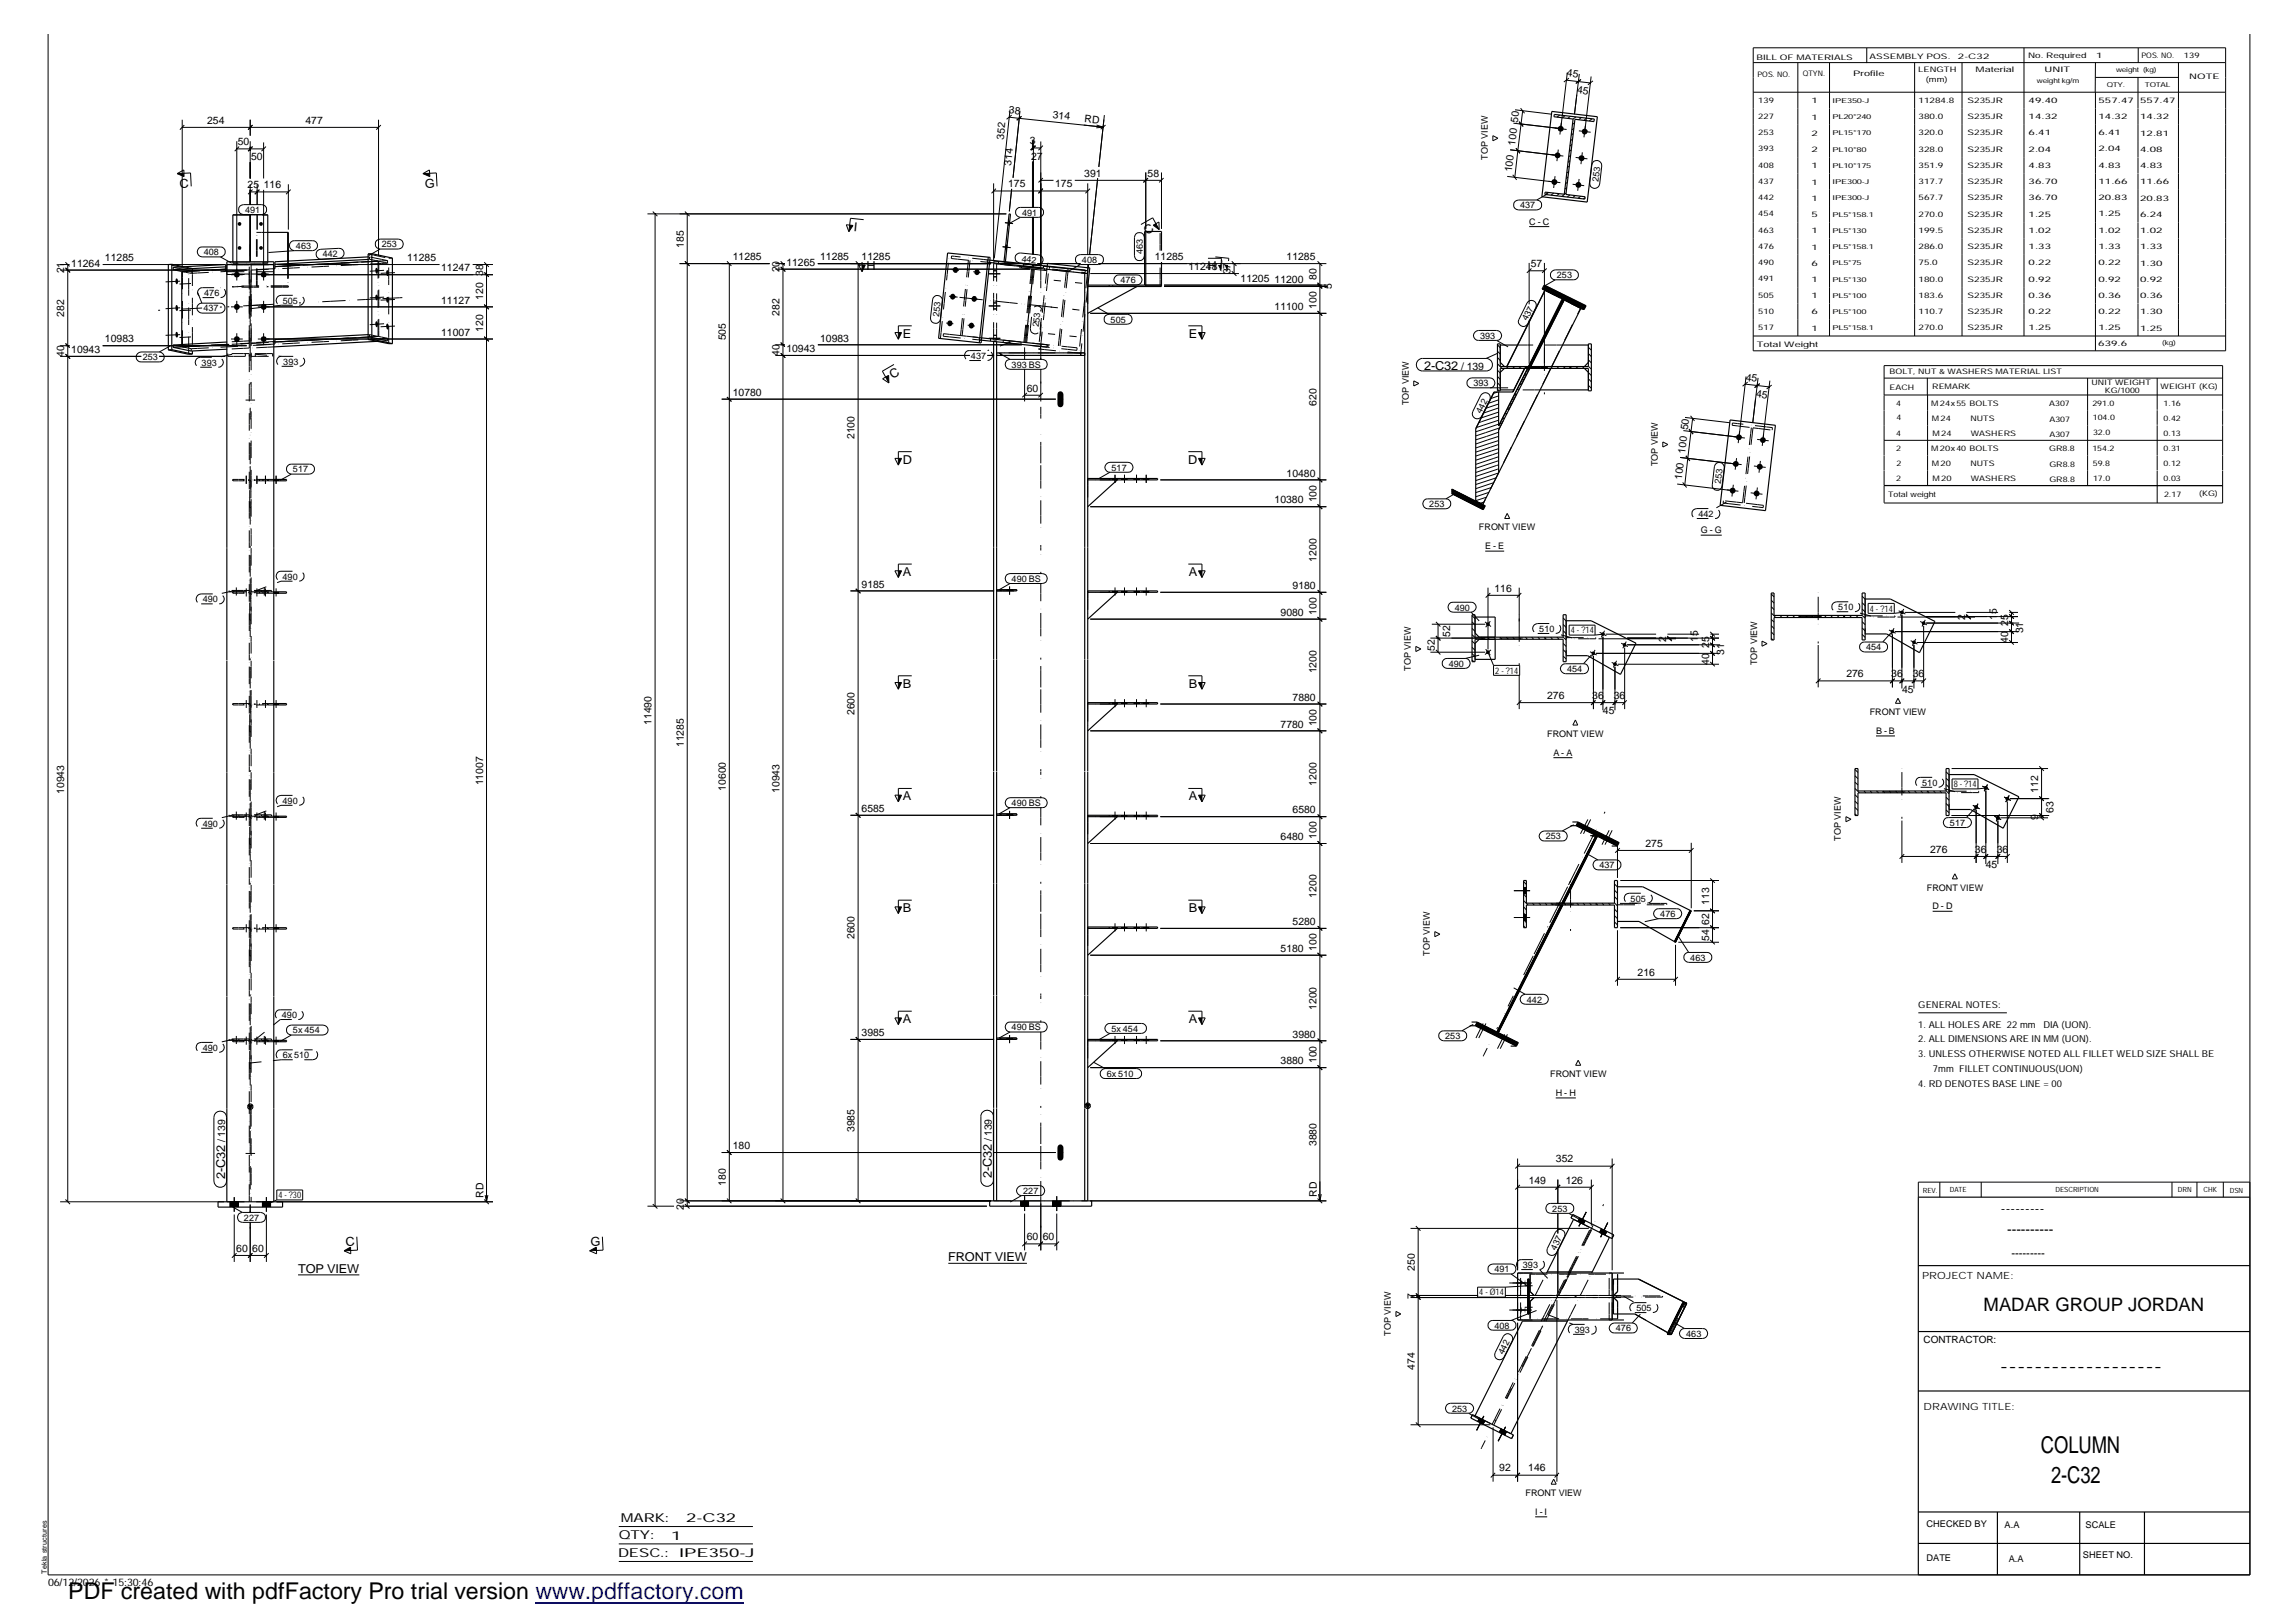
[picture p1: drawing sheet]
<svg xmlns="http://www.w3.org/2000/svg" width="420mm" height="297mm" viewBox="0 0 420 297" stroke-linecap="round" stroke-linejoin="round" font-family="sans-serif">
<defs><g id="words">
<g font-size="4.2">
<text x="373.6" y="265.9">COLUMN</text>
<text x="375.5" y="271.4">2-C32</text>
<text x="12.5" y="292.7">PDF created with pdfFactory Pro trial version www.pdffactory.com</text>
</g>
<text font-size="3.4" x="363.1" y="239.9">MADAR GROUP JORDAN</text>
<g font-size="2.5">
<text x="366.3" y="222.1">---------</text>
<text x="367.5" y="225.9">----------</text>
<text x="366.1" y="250.9">-------------------</text>
</g>
<g font-size="2.2">
<text x="32.9" y="34.4" transform="rotate(-3 32.9 34.4)">C</text>
<text x="77.8" y="34.4" transform="rotate(-3 77.8 34.4)">G</text>
<text x="156.3" y="42.2" transform="rotate(6 156.3 42.2)">I</text>
<text x="210" y="43" transform="rotate(-30 210 43)">C</text>
<text x="158.7" y="49.5">H</text>
<text x="221.1" y="49.5">H</text>
<text x="223.2" y="49.3" transform="rotate(6 223.2 49.3)">I</text>
<text x="165.3" y="61.9">E</text>
<text x="217.6" y="61.9">E</text>
<text x="163.4" y="69.5" transform="rotate(-30 163.4 69.5)">C</text>
<text x="260.7" y="67.6">2-C32</text>
<text x="165.3" y="84.9">D</text>
<text x="217.5" y="84.9">D</text>
<text x="165.3" y="105.5">A</text>
<text x="217.6" y="105.5">A</text>
<text x="165.3" y="125.9">B</text>
<text x="217.6" y="125.9">B</text>
<text x="165.3" y="146.5">A</text>
<text x="217.6" y="146.5">A</text>
<text x="165.3" y="166.9">B</text>
<text x="217.6" y="166.9">B</text>
<text x="165.3" y="187.3">A</text>
<text x="217.6" y="187.3">A</text>
<text x="41.2" y="215.8" transform="rotate(-90 41.2 215.8)">2-C32</text>
<text x="181.6" y="215.7" transform="rotate(-90 181.6 215.7)">2-C32</text>
<text x="54.6" y="233">TOP VIEW</text>
<text x="63.3" y="228.1" transform="rotate(-3 63.3 228.1)">C</text>
<text x="108.2" y="228.1" transform="rotate(-3 108.2 228.1)">G</text>
<text x="173.6" y="230.8">FRONT VIEW</text>
<text x="113.3" y="281.8">QTY:</text>
<text x="113.7" y="278.6">MARK:</text>
<text x="122.9" y="281.8">1</text>
<text x="125.6" y="278.6">2-C32</text>
<text x="113.2" y="285">DESC.:</text>
<text x="124.3" y="284.9">IPE350-J</text>
</g>
<text font-size="2.1" x="368.3" y="230.1">---------</text>
<g font-size="1.9">
<text x="286.8" y="14" transform="rotate(7 286.8 14)">45</text>
<text x="288.7" y="17" transform="rotate(7 288.7 17)">45</text>
<text x="37.9" y="22.6">254</text>
<text x="55.9" y="22.6">477</text>
<text x="184.7" y="20.8" transform="rotate(6 184.7 20.8)">38</text>
<text x="192.7" y="21.6" transform="rotate(6 192.7 21.6)">314</text>
<text x="198.5" y="22.3" transform="rotate(6 198.5 22.3)">RD</text>
<text x="277.9" y="22.5" transform="rotate(-83 277.9 22.5)">50</text>
<text x="43.5" y="26.6">50</text>
<text x="46" y="29.4">50</text>
<text x="183.8" y="25.6" transform="rotate(-84 183.8 25.6)">352</text>
<text x="188.6" y="26.4">3</text>
<text x="188.8" y="29.2">27</text>
<text x="277.4" y="26.7" transform="rotate(-83 277.4 26.7)">100</text>
<text x="45.3" y="34.4">25</text>
<text x="48.3" y="34.4">116</text>
<text x="184.6" y="34.3">175</text>
<text x="185.1" y="30.3" transform="rotate(-84 185.1 30.3)">314</text>
<text x="193.2" y="34.3">175</text>
<text x="198.5" y="32.3">391</text>
<text x="210.1" y="32.3">58</text>
<text x="276.8" y="31.6" transform="rotate(-83 276.8 31.6)">100</text>
<text x="19.2" y="47.8">11285</text>
<text x="74.5" y="47.8">11285</text>
<text x="125.2" y="45.3" transform="rotate(-90 125.2 45.3)">185</text>
<text x="134.2" y="47.7">11285</text>
<text x="150.2" y="47.7">11285</text>
<text x="157.7" y="47.7">11285</text>
<text x="211.4" y="47.7">11285</text>
<text x="235.5" y="47.7">11285</text>
<text x="11.8" y="50" transform="rotate(-90 11.8 50)">21</text>
<text x="13" y="48.8">11264</text>
<text x="80.8" y="49.7">11247</text>
<text x="88.5" y="50.4" transform="rotate(-90 88.5 50.4)">38</text>
<text x="142.7" y="49.9" transform="rotate(-90 142.7 49.9)">20</text>
<text x="144" y="48.7">11265</text>
<text x="217.6" y="49.5">11248</text>
<text x="225.3" y="50.2" transform="rotate(-90 225.3 50.2)">37</text>
<text x="227.1" y="51.6">11205</text>
<text x="233.3" y="51.8">11200</text>
<text x="241" y="51.3" transform="rotate(-90 241 51.3)">80</text>
<text x="243.8" y="52.9" transform="rotate(-90 243.8 52.9)">5</text>
<text x="280.2" y="48.9">57</text>
<text x="11.8" y="58" transform="rotate(-90 11.8 58)">282</text>
<text x="80.8" y="55.6">11127</text>
<text x="88.5" y="54.8" transform="rotate(-90 88.5 54.8)">120</text>
<text x="142.7" y="57.8" transform="rotate(-90 142.7 57.8)">282</text>
<text x="233.3" y="56.8">11100</text>
<text x="241" y="56.5" transform="rotate(-90 241 56.5)">100</text>
<text x="11.8" y="65.3" transform="rotate(-90 11.8 65.3)">40</text>
<text x="13" y="64.6">10943</text>
<text x="19.2" y="62.7">10983</text>
<text x="80.8" y="61.5">11007</text>
<text x="88.5" y="60.7" transform="rotate(-90 88.5 60.7)">120</text>
<text x="132.9" y="62.3" transform="rotate(-90 132.9 62.3)">505</text>
<text x="142.7" y="65.2" transform="rotate(-90 142.7 65.2)">40</text>
<text x="144" y="64.5">10943</text>
<text x="150.2" y="62.5">10983</text>
<text x="188" y="71.7">60</text>
<text x="267.5" y="67.6">/ 139</text>
<text x="319.5" y="69.7" transform="rotate(7 319.5 69.7)">45</text>
<text x="134.2" y="72.5">10780</text>
<text x="241" y="74.2" transform="rotate(-90 241 74.2)">620</text>
<text x="321.4" y="72.7" transform="rotate(7 321.4 72.7)">45</text>
<text x="156.5" y="80.4" transform="rotate(-90 156.5 80.4)">2100</text>
<text x="308.5" y="83" transform="rotate(-83 308.5 83)">100</text>
<text x="309" y="78.8" transform="rotate(-83 309 78.8)">50</text>
<text x="235.5" y="87.2">10480</text>
<text x="307.9" y="87.9" transform="rotate(-83 307.9 87.9)">100</text>
<text x="233.3" y="92.1">10380</text>
<text x="241" y="91.9" transform="rotate(-90 241 91.9)">100</text>
<text x="157.7" y="107.6">9185</text>
<text x="236.6" y="107.8">9180</text>
<text x="241" y="102.8" transform="rotate(-90 241 102.8)">1200</text>
<text x="234.4" y="112.7">9080</text>
<text x="241" y="112.5" transform="rotate(-90 241 112.5)">100</text>
<text x="273.6" y="108.3">116</text>
<text x="359.7" y="113.4" transform="rotate(-90 359.7 113.4)">2</text>
<text x="365.5" y="113.5" transform="rotate(-90 365.5 113.5)">15</text>
<text x="262.7" y="119.2" transform="rotate(-90 262.7 119.2)">52</text>
<text x="265.5" y="116.6" transform="rotate(-90 265.5 116.6)">52</text>
<text x="305" y="117.4" transform="rotate(-90 305 117.4)">2</text>
<text x="310.8" y="117.5" transform="rotate(-90 310.8 117.5)">15</text>
<text x="312.9" y="118.5" transform="rotate(-90 312.9 118.5)">25</text>
<text x="315.7" y="119.9" transform="rotate(-90 315.7 119.9)">31</text>
<text x="367.6" y="117.7" transform="rotate(-90 367.6 117.7)">40</text>
<text x="367.6" y="114.5" transform="rotate(-90 367.6 114.5)">25</text>
<text x="370.4" y="115.9" transform="rotate(-90 370.4 115.9)">31</text>
<text x="241" y="123.3" transform="rotate(-90 241 123.3)">1200</text>
<text x="312.9" y="121.7" transform="rotate(-90 312.9 121.7)">40</text>
<text x="338" y="124">276</text>
<text x="346.2" y="124">36</text>
<text x="350.2" y="124">36</text>
<text x="156.5" y="130.9" transform="rotate(-90 156.5 130.9)">2600</text>
<text x="236.6" y="128.3">7880</text>
<text x="283.3" y="127.9">276</text>
<text x="291.5" y="127.9">36</text>
<text x="293.5" y="130.8">45</text>
<text x="295.4" y="127.9">36</text>
<text x="348.2" y="126.8">45</text>
<text x="119.3" y="132.7" transform="rotate(-90 119.3 132.7)">11490</text>
<text x="125.2" y="136.8" transform="rotate(-90 125.2 136.8)">11285</text>
<text x="234.4" y="133.2">7780</text>
<text x="241" y="133" transform="rotate(-90 241 133)">100</text>
<text x="88.5" y="143.7" transform="rotate(-90 88.5 143.7)">11007</text>
<text x="241" y="143.8" transform="rotate(-90 241 143.8)">1200</text>
<text x="11.8" y="145.3" transform="rotate(-90 11.8 145.3)">10943</text>
<text x="132.9" y="144.7" transform="rotate(-90 132.9 144.7)">10600</text>
<text x="142.7" y="145.1" transform="rotate(-90 142.7 145.1)">10943</text>
<text x="157.7" y="148.6">6585</text>
<text x="236.6" y="148.9">6580</text>
<text x="373.1" y="145.1" transform="rotate(-90 373.1 145.1)">112</text>
<text x="376" y="148.8" transform="rotate(-90 376 148.8)">63</text>
<text x="234.4" y="153.8">6480</text>
<text x="241" y="153.5" transform="rotate(-90 241 153.5)">100</text>
<text x="301.2" y="155">275</text>
<text x="373.1" y="150" transform="rotate(-90 373.1 150)">9</text>
<text x="353.4" y="156.1">276</text>
<text x="361.6" y="156.1">36</text>
<text x="363.6" y="158.9">45</text>
<text x="365.5" y="156.1">36</text>
<text x="241" y="164.3" transform="rotate(-90 241 164.3)">1200</text>
<text x="312.9" y="165.6" transform="rotate(-90 312.9 165.6)">113</text>
<text x="156.5" y="171.9" transform="rotate(-90 156.5 171.9)">2600</text>
<text x="236.6" y="169.3">5280</text>
<text x="241" y="174" transform="rotate(-90 241 174)">100</text>
<text x="312.9" y="172.2" transform="rotate(-90 312.9 172.2)">54</text>
<text x="312.9" y="169.3" transform="rotate(-90 312.9 169.3)">62</text>
<text x="234.4" y="174.2">5180</text>
<text x="299.8" y="178.5">216</text>
<text x="241" y="184.9" transform="rotate(-90 241 184.9)">1200</text>
<text x="157.7" y="189.6">3985</text>
<text x="236.6" y="189.9">3980</text>
<text x="234.4" y="194.8">3880</text>
<text x="241" y="194.6" transform="rotate(-90 241 194.6)">100</text>
<text x="41.2" y="209.1" transform="rotate(-90 41.2 209.1)">/ 139</text>
<text x="156.5" y="207.2" transform="rotate(-90 156.5 207.2)">3985</text>
<text x="181.6" y="208.9" transform="rotate(-90 181.6 208.9)">/ 139</text>
<text x="241" y="209.8" transform="rotate(-90 241 209.8)">3880</text>
<text x="134.2" y="210.3">180</text>
<text x="284.9" y="212.8">352</text>
<text x="88.5" y="219.2" transform="rotate(-90 88.5 219.2)">RD</text>
<text x="125.2" y="221.4" transform="rotate(-90 125.2 221.4)">20</text>
<text x="132.9" y="217" transform="rotate(-90 132.9 217)">180</text>
<text x="241.1" y="219.1" transform="rotate(-90 241.1 219.1)">RD</text>
<text x="279.9" y="216.6">149</text>
<text x="286.6" y="216.6">126</text>
<text x="188" y="227">60</text>
<text x="190.9" y="227">60</text>
<text x="43.3" y="229.1">60</text>
<text x="46.2" y="229.1">60</text>
<text x="259" y="232.6" transform="rotate(-90 259 232.6)">250</text>
<text x="259" y="237.8" transform="rotate(-90 259 237.8)">7</text>
<text x="259" y="250.7" transform="rotate(-90 259 250.7)">474</text>
<text x="274.5" y="269.3">92</text>
<text x="279.8" y="269.3">146</text>
<text x="8.8" y="290.2">06/12/2026 * 15:30:46</text>
</g>
<g font-size="1.8">
<text x="351.9" y="234.1">PROJECT NAME:</text>
<text x="352.2" y="245.8">CONTRACTOR:</text>
<text x="352.2" y="258.1">DRAWING TITLE:</text>
</g>
<g font-size="1.7">
<text x="272.4" y="29.3" transform="rotate(-90 272.4 29.3)">TOP VIEW</text>
<text x="292.7" y="33.3" transform="rotate(-83 292.7 33.3)">253</text>
<text x="44.9" y="39">491</text>
<text x="187.1" y="39.5">491</text>
<text x="278.3" y="38.1">437</text>
<text x="280" y="41.1">C - C</text>
<text x="37.3" y="46.7">408</text>
<text x="54.2" y="45.6">463</text>
<text x="59.1" y="47.1" transform="rotate(-3 59.1 47.1)">442</text>
<text x="69.9" y="45.3">253</text>
<text x="187" y="47.9" transform="rotate(6 187 47.9)">442</text>
<text x="209.3" y="46.5" transform="rotate(-90 209.3 46.5)">463</text>
<text x="198.1" y="48.1">408</text>
<text x="205.1" y="51.8">476</text>
<text x="285" y="50.9">253</text>
<text x="37.3" y="57">437</text>
<text x="37.4" y="54.2">476</text>
<text x="51.8" y="55.6">505</text>
<text x="172" y="58" transform="rotate(-84 172 58)">253</text>
<text x="190.2" y="59.9" transform="rotate(-84 190.2 59.9)">253</text>
<text x="203.3" y="59">505</text>
<text x="279.6" y="58.8" transform="rotate(-63 279.6 58.8)">437</text>
<text x="26.1" y="65.9">253</text>
<text x="177.8" y="65.7">437</text>
<text x="271" y="62">393</text>
<text x="36.9" y="66.9">393</text>
<text x="51.9" y="66.7">393</text>
<text x="185.2" y="67.3">393 BS</text>
<text x="269.7" y="70.7">393</text>
<text x="257.9" y="74.2" transform="rotate(-90 257.9 74.2)">TOP VIEW</text>
<text x="271.2" y="75.8" transform="rotate(-63 271.2 75.8)">442</text>
<text x="53.6" y="86.5">517</text>
<text x="203.5" y="86.1">517</text>
<text x="303.5" y="85.4" transform="rotate(-90 303.5 85.4)">TOP VIEW</text>
<text x="315" y="88.6" transform="rotate(-83 315 88.6)">253</text>
<text x="261.7" y="92.8">253</text>
<text x="310.9" y="94.6">442</text>
<text x="270.8" y="97.1">FRONT VIEW</text>
<text x="271.9" y="100.5">E - E</text>
<text x="311.4" y="97.6">G - G</text>
<text x="51.7" y="106.1">490</text>
<text x="185.2" y="106.5">490 BS</text>
<text x="37.1" y="110.2">490</text>
<text x="266.3" y="111.7">490</text>
<text x="336.5" y="111.7">510</text>
<text x="342.3" y="112">4- ?14</text>
<text x="281.8" y="115.6">510</text>
<text x="287.6" y="115.9">4- ?14</text>
<text x="341.6" y="119">454</text>
<text x="258.3" y="122.8" transform="rotate(-90 258.3 122.8)">TOP VIEW</text>
<text x="265.2" y="122">490</text>
<text x="273.7" y="123.3">2- ?14</text>
<text x="286.9" y="123">454</text>
<text x="321.7" y="121.8" transform="rotate(-90 321.7 121.8)">TOP VIEW</text>
<text x="342.3" y="130.9">FRONT VIEW</text>
<text x="283.3" y="134.9">FRONT VIEW</text>
<text x="343.5" y="134.3">B - B</text>
<text x="284.4" y="138.3">A - A</text>
<text x="351.9" y="143.8">510</text>
<text x="51.7" y="147.1">490</text>
<text x="185.2" y="147.5">490 BS</text>
<text x="357.7" y="144.1">8- ?14</text>
<text x="37.1" y="151.3">490</text>
<text x="283" y="153.6">253</text>
<text x="337" y="153.9" transform="rotate(-90 337 153.9)">TOP VIEW</text>
<text x="357" y="151.2">517</text>
<text x="292.8" y="158.9">437</text>
<text x="298.5" y="165">505</text>
<text x="304" y="167.8">476</text>
<text x="352.8" y="163">FRONT VIEW</text>
<text x="353.8" y="166.4">D - D</text>
<text x="261.7" y="174.9" transform="rotate(-90 261.7 174.9)">TOP VIEW</text>
<text x="309.5" y="175.8">463</text>
<text x="279.5" y="183.5">442</text>
<text x="351.2" y="184.6">GENERAL NOTES:</text>
<text x="51.6" y="186.3">490</text>
<text x="53.6" y="189.1">5x 454</text>
<text x="185.2" y="188.6">490 BS</text>
<text x="203.5" y="188.8">5x 454</text>
<text x="264.6" y="190.2">253</text>
<text x="351.2" y="190.8">2. ALL DIMENSIONS ARE IN MM(UON).</text>
<text x="351.2" y="188.1">1. ALL HOLES ARE 22 mm</text>
<text x="374.1" y="188.1">DIA (UON).</text>
<text x="37.1" y="192.3">490</text>
<text x="51.8" y="193.7">6x 510</text>
<text x="202.6" y="197.1">6x 510</text>
<text x="283.8" y="197.1">FRONT VIEW</text>
<text x="351.2" y="193.5">3. UNLESS OTHERWISE NOTED ALL FILLET WELD SIZE SHALL BE</text>
<text x="353.9" y="196.2">7mm FILLET CONTINUOUS(UON)</text>
<text x="284.8" y="200.6">H - H</text>
<text x="351.2" y="198.9">4. RD DENOTES BASE LINE = 00</text>
<text x="51" y="219.3">4- ?30</text>
<text x="187.3" y="218.5">227</text>
<text x="284.2" y="221.8">253</text>
<text x="44.7" y="223.4">227</text>
<text x="273.6" y="232.9">491</text>
<text x="278.8" y="232.1">393</text>
<text x="284.9" y="228.9" transform="rotate(-63 284.9 228.9)">437</text>
<text x="270.8" y="237.1">4- Ø14</text>
<text x="299.6" y="239.9">505</text>
<text x="254.6" y="244.5" transform="rotate(-90 254.6 244.5)">TOP VIEW</text>
<text x="273.6" y="243.2">408</text>
<text x="288.3" y="243.9">393</text>
<text x="295.8" y="243.7">476</text>
<text x="308.7" y="244.7">463</text>
<text x="275.3" y="248" transform="rotate(-63 275.3 248)">442</text>
<text x="265.9" y="258.3">253</text>
<text x="279.3" y="273.8">FRONT VIEW</text>
<text x="281.1" y="277.2">I - I</text>
<text x="352.7" y="279.5">CHECKED BY</text>
<text x="367" y="279.6">A.A</text>
<text x="381.8" y="279.7">SCALE</text>
<text x="352.7" y="285.7">DATE</text>
<text x="367.7" y="285.9">A.A</text>
<text x="381.3" y="285.1">SHEET NO.</text>
</g>
<g font-size="1.4">
<text x="321.6" y="10.9">BILL OF MATERIALS</text>
<text x="342.3" y="10.7">ASSEMBLY POS.</text>
<text x="358.4" y="10.7">2-C32</text>
<text x="371.3" y="10.6">No. Required</text>
<text x="383.8" y="10.6">1</text>
<text x="392" y="10.6">POS. NO.</text>
<text x="399.8" y="10.7">139</text>
<text x="321.7" y="14">POS. NO.</text>
<text x="330" y="14">QTYN.</text>
<text x="339.3" y="13.8">Profile</text>
<text x="351.2" y="13.2">LENGTH</text>
<text x="352.6" y="15">(mm)</text>
<text x="361.7" y="13.2">Material</text>
<text x="374.3" y="13.2">UNIT</text>
<text x="400.8" y="14.4">NOTE</text>
<text x="321.9" y="18.8">139</text>
<text x="321.9" y="21.7">227</text>
<text x="331.6" y="18.9">1</text>
<text x="331.6" y="21.9">1</text>
<text x="351.2" y="18.8">11284.8</text>
<text x="351.2" y="21.8">380.0</text>
<text x="360.2" y="18.8">S235JR</text>
<text x="360.2" y="21.8">S235JR</text>
<text x="371.4" y="18.9">49.40</text>
<text x="371.4" y="21.8">14.32</text>
<text x="384.2" y="18.8">557.47</text>
<text x="384.2" y="21.8">14.32</text>
<text x="391.8" y="18.9">557.47</text>
<text x="391.8" y="21.8">14.32</text>
<text x="321.9" y="24.8">253</text>
<text x="321.9" y="27.7">393</text>
<text x="331.6" y="24.8">2</text>
<text x="331.6" y="27.8">2</text>
<text x="351.2" y="24.8">320.0</text>
<text x="351.2" y="27.8">328.0</text>
<text x="360.2" y="24.8">S235JR</text>
<text x="360.2" y="27.8">S235JR</text>
<text x="371.4" y="24.8">6.41</text>
<text x="371.4" y="27.8">2.04</text>
<text x="384.2" y="24.8">6.41</text>
<text x="384.2" y="27.7">2.04</text>
<text x="391.8" y="24.8">12.81</text>
<text x="391.8" y="27.8">4.08</text>
<text x="321.9" y="30.7">408</text>
<text x="321.9" y="33.6">437</text>
<text x="331.6" y="30.8">1</text>
<text x="331.6" y="33.8">1</text>
<text x="351.2" y="30.7">351.9</text>
<text x="351.2" y="33.7">317.7</text>
<text x="360.2" y="30.7">S235JR</text>
<text x="360.2" y="33.7">S235JR</text>
<text x="371.4" y="30.8">4.83</text>
<text x="371.4" y="33.7">36.70</text>
<text x="384.2" y="30.7">4.83</text>
<text x="384.2" y="33.7">11.66</text>
<text x="391.8" y="30.8">4.83</text>
<text x="391.8" y="33.7">11.66</text>
<text x="321.9" y="36.6">442</text>
<text x="321.9" y="39.6">454</text>
<text x="331.6" y="36.7">1</text>
<text x="331.6" y="39.7">5</text>
<text x="351.2" y="36.7">567.7</text>
<text x="351.2" y="39.7">270.0</text>
<text x="360.2" y="36.6">S235JR</text>
<text x="360.2" y="39.7">S235JR</text>
<text x="371.4" y="36.7">36.70</text>
<text x="371.4" y="39.7">1.25</text>
<text x="384.2" y="36.6">20.83</text>
<text x="384.2" y="39.6">1.25</text>
<text x="391.8" y="36.7">20.83</text>
<text x="391.8" y="39.7">6.24</text>
<text x="321.9" y="42.6">463</text>
<text x="321.9" y="45.5">476</text>
<text x="331.6" y="42.7">1</text>
<text x="331.6" y="45.7">1</text>
<text x="351.2" y="42.6">199.5</text>
<text x="351.2" y="45.6">286.0</text>
<text x="360.2" y="42.6">S235JR</text>
<text x="360.2" y="45.6">S235JR</text>
<text x="371.4" y="42.7">1.02</text>
<text x="371.4" y="45.6">1.33</text>
<text x="384.2" y="42.6">1.02</text>
<text x="384.2" y="45.6">1.33</text>
<text x="391.8" y="42.7">1.02</text>
<text x="391.8" y="45.6">1.33</text>
<text x="321.9" y="48.5">490</text>
<text x="321.9" y="51.5">491</text>
<text x="331.6" y="48.6">6</text>
<text x="331.6" y="51.6">1</text>
<text x="351.2" y="48.6">75.0</text>
<text x="351.2" y="51.5">180.0</text>
<text x="360.2" y="48.5">S235JR</text>
<text x="360.2" y="51.5">S235JR</text>
<text x="371.4" y="48.6">0.22</text>
<text x="371.4" y="51.5">0.92</text>
<text x="384.2" y="48.5">0.22</text>
<text x="384.2" y="51.5">0.92</text>
<text x="391.8" y="48.6">1.30</text>
<text x="391.8" y="51.6">0.92</text>
<text x="321.9" y="54.5">505</text>
<text x="321.9" y="57.4">510</text>
<text x="331.6" y="54.6">1</text>
<text x="331.6" y="57.6">6</text>
<text x="351.2" y="54.5">183.6</text>
<text x="351.2" y="57.5">110.7</text>
<text x="360.2" y="54.5">S235JR</text>
<text x="360.2" y="57.5">S235JR</text>
<text x="371.4" y="54.6">0.36</text>
<text x="371.4" y="57.5">0.22</text>
<text x="384.2" y="54.5">0.36</text>
<text x="384.2" y="57.5">0.22</text>
<text x="391.8" y="54.6">0.36</text>
<text x="391.8" y="57.5">1.30</text>
<text x="321.6" y="63.4">Total Weight</text>
<text x="321.9" y="60.4">517</text>
<text x="331.6" y="60.5">1</text>
<text x="351.2" y="60.5">270.0</text>
<text x="360.2" y="60.4">S235JR</text>
<text x="371.4" y="60.5">1.25</text>
<text x="384.1" y="63.4">639.6</text>
<text x="384.2" y="60.4">1.25</text>
<text x="391.8" y="60.5">1.25</text>
<text x="345.9" y="71.3">EACH</text>
<text x="345.9" y="68.4">BOLT, NUT &amp; WASHERS MATERIAL LIST</text>
<text x="353.7" y="71.3">REMARK</text>
<text x="382.9" y="70.5">UNIT WEIGHT</text>
<text x="385.4" y="72">KG/1000</text>
<text x="395.6" y="71.2">WEIGHT (KG)</text>
<text x="347.1" y="74.2">4</text>
<text x="347.2" y="76.9">4</text>
<text x="353.5" y="74.3">M24x55 BOLTS</text>
<text x="353.7" y="77">M24</text>
<text x="360.7" y="77">NUTS</text>
<text x="375.2" y="74.4">A307</text>
<text x="375.2" y="77.2">A307</text>
<text x="383.1" y="74.3">291.0</text>
<text x="383.2" y="76.9">104.0</text>
<text x="396.1" y="74.2">1.16</text>
<text x="396.1" y="77">0.42</text>
<text x="347.1" y="79.8">4</text>
<text x="347.1" y="82.5">2</text>
<text x="353.5" y="82.6">M20x40 BOLTS</text>
<text x="353.8" y="79.8">M24</text>
<text x="360.8" y="79.8">WASHERS</text>
<text x="375.2" y="82.6">GR8.8</text>
<text x="375.2" y="79.9">A307</text>
<text x="383.1" y="82.6">154.2</text>
<text x="383.2" y="79.7">32.0</text>
<text x="396.1" y="79.8">0.13</text>
<text x="396.1" y="82.5">0.31</text>
<text x="347.1" y="88.1">2</text>
<text x="347.2" y="85.2">2</text>
<text x="353.7" y="85.3">M20</text>
<text x="353.8" y="88.1">M20</text>
<text x="360.7" y="85.3">NUTS</text>
<text x="360.8" y="88.1">WASHERS</text>
<text x="375.2" y="85.5">GR8.8</text>
<text x="375.2" y="88.2">GR8.8</text>
<text x="383.2" y="85.2">59.8</text>
<text x="383.2" y="88">17.0</text>
<text x="396.1" y="85.3">0.12</text>
<text x="396.1" y="88">0.03</text>
<text x="345.7" y="91">Total weight</text>
<text x="396.2" y="90.9">2.17</text>
<text x="402.6" y="90.8">(KG)</text>
</g>
<g font-size="1.3">
<text x="352" y="218.3">REV.</text>
<text x="357" y="218.2">DATE</text>
<text x="376.3" y="218.2">DESCRIPTION</text>
<text x="398.7" y="218.2">DRN</text>
<text x="403.4" y="218.2">CHK</text>
<text x="408.2" y="218.3">DSN</text>
<text x="8.6" y="288" transform="rotate(-90 8.6 288)">Tekla structures</text>
</g>
<g font-size="1.2">
<text x="372.9" y="15.2">weight kg/m</text>
<text x="385.7" y="15.9">QTY.</text>
<text x="387.4" y="13.2">weight (kg)</text>
<text x="392.7" y="15.9">TOTAL</text>
<text x="335.5" y="18.8">IPE350-J</text>
<text x="335.5" y="21.8">PL20*240</text>
<text x="335.5" y="24.8">PL15*170</text>
<text x="335.5" y="27.8">PL10*80</text>
<text x="335.5" y="30.7">PL10*175</text>
<text x="335.5" y="33.7">IPE300-J</text>
<text x="335.5" y="36.7">IPE300-J</text>
<text x="335.5" y="39.7">PL5*158.1</text>
<text x="335.5" y="42.6">PL5*130</text>
<text x="335.5" y="45.6">PL5*158.1</text>
<text x="335.5" y="48.6">PL5*75</text>
<text x="335.5" y="51.5">PL5*130</text>
<text x="335.5" y="54.5">PL5*100</text>
<text x="335.5" y="57.5">PL5*100</text>
<text x="335.5" y="60.5">PL5*158.1</text>
<text x="395.9" y="63.2">(kg)</text>
</g>
</g></defs>
<g fill="none" stroke="#000" stroke-width=".18">
<path d="M278.4 19.8l.7 .9M286.8 14.7l4.4 .5M286.9 13.3l-1.3 11.3M287.2 14.3l-.9 .7M289.1 13.5l-.9 7.4 .5-3.6M289.4 14.5l-.9 .8M291.3 14l-1.1 9.6M291.6 14.8l-.9 .7M321 8.7h86.5v55.5h-86.5zM321 11.5h86.5M321 16.9h86.5M329.1 11.5v50"/>
<path d="M334.9 11.5v50M341.8 8.8v2.7M350.5 11.5v50M359.2 11.5v50M370.5 8.7v52.8M383.6 11.5v5.4M383.6 14.2h15.3M383.6 16.9v47.3M391.4 14.2v47.3M391.5 8.8v2.7M398.8 11.5v50M411.9 6.3v281.9h-403.1v-281.9"/>
<path d="M32.4 31.8l1.3-.7v1.2zM32.4 31.8l2.5-.1 .1 2.4M33.4 23.3h35.9M33.4 21.9v26.9M33.7 22.9l-.8 .8M43.3 25.9v25.4M43.3 27.2h5M43.8 26.8l-.8 .9M43.9 37.7l.7-.2h3.3a.91 .91 0 0 1 .9 .9 .91 .91 0 0 1-.9 .9h-3.3a.91 .91 0 0 1-.9-.6 .91 .91 0 0 1 .2-1zM45.8 21.9v2.9M45.8 25.9v6.8M45.8 33.7v3.8"/>
<path d="M45.8 39.2v8.7M45.8 35.1h7M46.2 22.9l-.8 .8M46.2 26.8l-.8 .9M46.2 34.7l-.8 .8M47.1 33.7v3.8M47.1 39.2v2.8M47.5 34.7l-.8 .8M48.3 26.1v6.6M48.3 34.7v16.6M48.7 26.8l-.8 .9M52.8 33.7v8.3"/>
<path d="M53.2 34.7l-.8 .8M69.3 21.9v24.9M69.7 22.9l-.8 .8M77.4 31.8l1.2-.7 .1 1.2zM77.4 31.8l2.5-.1 .1 2.4M118.5 39.1h65.7M119.5 38.7l.9 .9M119.9 39.1v181.7M125.4 38.7l.8 .9M125.8 39.1v181.7M181.9 35h17.2M181.9 33.6v14.2"/>
<path d="M182.3 34.5l-.8 .9M184.7 21.4l17.3 1.9M184.9 20.1l-2.9 27.2M185.2 21.1l-.9 .7M185.2 34.6l-.4 4.1M186.2 38.2l.6-.2h3.4a.91 .91 0 0 1 .9 .9 .91 .91 0 0 1-.9 .9h-3.4a.92 .92 0 0 1-.8-.6 .92 .92 0 0 1 .2-1zM186.7 20.3l-1.2 12.2 1.1-11.2M186.8 39.8l-2.1 1.1M187 21.3l-.9 .7 .9-.7M189 27.1h1.5M189 25.7v1.8M189 29.5v8.5"/>
<path d="M189 39.7v6.9M189.2 25.7v12.3M189.2 39.7v6.9M189.4 26.7l-.8 .8M189.6 26.7l-.8 .8M190.5 25.9v22.8M190.5 33h2.4M190.9 32.6l-.8 .8M190.9 26.7l-.8 .8M190.9 34.5l-.8 .9M196.8 33h15.8M198.4 22.9l3.6 .4"/>
<path d="M199.1 33.6v13M199.6 34.5l-.9 .9M200.7 22.9l1.3 .4M201 32.6l-1.5 14M202 23.3l-1.3 .1M202.2 21.1l-1 9.5M202.4 22.9l-.9 .8M209.8 31.6v10.3M210.2 32.6l-.9 .8 .8-.8M212.6 31.6v10.3M213 32.6l-.8 .8M273.3 24.8l.9 .5-.9 .5z"/>
<path d="M275.9 32.3l8.2 1M276.5 27.4l8.1 1M276.9 32l.8 .9M277.1 22.5l8.1 1-7.1-.9M277.4 36.9l.6-.3h3.3a.91 .91 0 0 1 .9 .9 .91 .91 0 0 1-.9 .9h-3.3a.91 .91 0 0 1-.9-.5 .91 .91 0 0 1 .3-1zM277.4 20.1l6.7 .8M277.5 27.1l.8 1M278.1 22.3l.7 .8-.7-.8M278.8 20.3l-1.5 12.2M283.4 35.4l-2.1 1.2M283.5 35.2l-.5 .4M283.5 33.2l2.2 .2"/>
<path d="M284.1 28.3l2.1 .3M284.4 35.3l-.4 .4M284.6 23.4l2.2 .3M284.7 32.2l-.3 2.2M285.3 27.4l-.3 2.1M285.5 35.5l-.6 .3M285.5 21.1l-.5 .3M286.5 21.2l-.5 .4M286.7 35.3l-.8 .7M286.9 34.4l-.4 .2M287 33.3l-.4 .3M287.1 32.4l-.4 .3"/>
<path d="M287.2 31.4l-.3 .3M287.3 30.4l-.4 .3M287.4 35.7l-.5 .4M287.4 29.4l-.3 .3M287.5 21.3l-.5 .4M287.5 28.4l-.3 .3M287.7 27.4l-.4 .3M287.8 26.4l-.4 .3M287.9 25.5l-.4 .2M287.9 33.7l2.1 .3M288 24.5l-.3 .3M288.1 23.5l-.3 .3"/>
<path d="M288.2 22.5l-.3 .3M288.4 35.8l-.5 .4M288.5 28.8l2.1 .3M288.5 21.4l-.5 .4M289.1 23.9l2.1 .3M289.1 32.8l-.3 2.1M289.4 35.9l-.5 .4M289.5 21.5l-.5 .4M289.7 27.9l-.3 2.1M290.2 36.2l-.3 .2M290.2 23l-.2 2.1M290.4 21.6l-.4 .4"/>
<path d="M291.5 21.7l-.5 .4M291.8 29.5a.94 .94 0 0 1 1 0 .94 .94 0 0 1 .4 .9l-.3 3.3a.92 .92 0 0 1-1.1 .8 .92 .92 0 0 1-.8-1l.4-3.3zM11 48.4h1.7M11 49.4h34.2M12 49l.8 .9M12 48l.7 .8M12.4 48.4v171.5M18.8 48.4h22.2M33 51.5l-2.7 .1M33 56.3l-2.7 .2M36.2 53.5l.8 2M36.3 55.7l.7-.2h3.3a.91 .91 0 0 1 .9 .9 .91 .91 0 0 1-.9 .9h-3.3a.92 .92 0 0 1-.9-.6 .92 .92 0 0 1 .2-1z"/>
<path d="M36.4 45.5l.6-.3h3.3a.91 .91 0 0 1 .9 .9 .91 .91 0 0 1-.9 .9h-3.3a.94 .94 0 0 1-.8-.6 .94 .94 0 0 1 .2-.9zM40.3 47l2.1 1.2M42.3 50.3h2.1M42.3 56.2h2.1M43.3 55.1v2.2M43.9 40.9v.2M43.9 45.3v.2M47.2 50.3h43.1M47.2 56.2h43.1M47.8 40.9v.2M47.8 45.3v.2M48.3 55.1v2.2"/>
<path d="M50.6 48.4h29.9M53.3 44.3l.6-.2h3.3a.91 .91 0 0 1 .9 .9 .91 .91 0 0 1-.9 .9h-3.3a.92 .92 0 0 1-.8-.6 .92 .92 0 0 1 .2-1zM53.9 45.9l-4.8 .3M58.1 45.9l.6-.3 3.3-.1a.91 .91 0 0 1 1 .8 .91 .91 0 0 1-.9 1l-3.3 .1a.92 .92 0 0 1-.9-.5 .92 .92 0 0 1 .2-1zM69 44l.6-.2h3.3a.91 .91 0 0 1 .9 .9 .91 .91 0 0 1-.9 .9h-3.3a.91 .91 0 0 1-.9-.6 .91 .91 0 0 1 .3-1zM69.6 45.6l-2.1 1.2M70.3 49.5l-2.6 .1M70.3 54.4l-2.6 .1M70.3 59.3l-2.6 .1M72.3 49.9l-2.6 .1M72.3 54.8l-2.6 .1M72.3 59.7l-2.6 .1"/>
<path d="M86.5 48.4h3.8M88.6 55.7l.9 .9M88.6 49.9l.9 .8-.8-.8M88.6 48l.9 .8M89.1 48.4v171.5M124.4 48.2h16.5M125.4 47.8l.8 .9M133.1 47.8l.8 .9M133.5 48.2v171.6M141.9 48.2h1.8M141.9 49.3h46.7M142.9 48.8l.9 .9"/>
<path d="M142.9 47.8l.8 .8M143.3 48.2v171.6M149.7 48.2h31.7M154.9 41.1l1.3 .2-.8 1.1zM156.7 47.8l.8 .9M157.1 48.2v171.6M157.2 48.5h1.2l-.6 1.2zM157.8 47.9v1.8M158.1 40.2l-2.4-.3-.3 2.5M166.9 59.6h-2.4v2.5M171.1 54.3a.89 .89 0 0 1 1-.1 .89 .89 0 0 1 .4 .9l-.3 3.3a.91 .91 0 0 1-1 .8 .91 .91 0 0 1-.9-1l.4-3.3zM173.2 59.1l1.3 .2"/>
<path d="M173.7 54.2l1.3 .1M174.2 49.3l1.4 .2M177.2 59.5l1.3 .2M177.7 54.6l1.3 .2M178.2 49.7l1.3 .2M182.4 48.2h6M183.6 45.2l1.4 .1M184 40.8l1.5 .1M184.1 45.6h.2M184.1 44.9h.3M184.5 41.2h.3M184.6 40.5h.2"/>
<path d="M185.9 46.8l.6-.5h.3l3.4 .3a.92 .92 0 0 1 .8 1.1 .92 .92 0 0 1-1.1 .8l-3.3-.4a.91 .91 0 0 1-.7-1.3zM189 48.3v.5M189.2 48.3v.5M189.9 48.2h7.9M197.1 46.8l.7-.2h3.3a.91 .91 0 0 1 .9 .9 .91 .91 0 0 1-.9 .9h-3.3a.91 .91 0 0 1-.9-.6 .91 .91 0 0 1 .2-1zM197.8 48.4l-2.1 1.2M199.1 48.4v1.2M199.3 48.4l-.1 .7M199.6 57.3h43.2M199.6 50.1h27.2M201 56.3l2 1.2M201.1 48.2h41.7"/>
<path d="M202.4 57.8l.6-.3h3.4a.91 .91 0 0 1 .9 .9 .91 .91 0 0 1-.9 .9h-3.4a.91 .91 0 0 1-.8-.5 .91 .91 0 0 1 .2-1zM204.2 50.6l.7-.3h3.3a.91 .91 0 0 1 .9 .9 .91 .91 0 0 1-.9 .9h-3.3a.92 .92 0 0 1-.9-.5 .92 .92 0 0 1 .2-1zM207.9 42.8a.91 .91 0 0 1 1-.2 .91 .91 0 0 1 .6 .9v3.3a.91 .91 0 0 1-.9 .9 .91 .91 0 0 1-.9-.9v-3.3zM208.9 41.1l2.1-1.2 1.2 2.1M211.1 41.2l1.1-.6v1.4zM213.1 52.4h29.9M213.1 52.2h29.9M217.6 59.6h2.4v2.5M221.1 47.3h2.5v.5M222.5 47l2.5 .3-.1 .5M223.4 48.5h.1M223.4 49.3l.1 .2"/>
<path d="M225.5 49.6l.9 .9M225.5 47.8l.9 .9M225.9 48.2v1.9M241.2 56.9l.9 .9M241.2 52l.9 .8M241.2 51.8l.9 .8M241.2 47.8l.9 .9M241.6 48.2v171.6M279.8 55.2a.91 .91 0 0 1 1.1 0 .91 .91 0 0 1 .3 1.1l-1.5 3a.9 .9 0 0 1-1.2 .3 .9 .9 0 0 1-.4-1.2zM280 41.5h3.6M280 49.6h2.7M280 48.1v7.6"/>
<path d="M280 58.6v8M280.4 49.1l-.9 .8M282.5 52.9h.1M282.6 52.7l.1 .2M282.6 52.6l.1 .4M282.7 52.6l.1 .4M282.7 52.5l.2 .6M282.7 48.1v18.5M282.8 52.4l.2 .8M282.8 52.3l.3 .9M282.9 52.2l.3 1M283 52.3l.3 1"/>
<path d="M283.1 52.4l.3 .9M283.2 52.4l.3 1M283.2 49.1l-.9 .8M283.3 52.4l.3 1M283.3 52.5l.4 1M283.4 52.5l.4 1M283.5 52.6l.3 .9M283.6 52.6l.4 1M283.7 52.6l.4 1.1M283.8 52.7l.3 1M283.8 59.9l-.4 .1M283.8 59.9l-.4 .2"/>
<path d="M283.9 59.8l-.4 .1M283.9 59.8l-.4 .2M283.9 52.7l.3 1M284 59.6l-.5 .2M284 59.7l-.5 .1 .4-.1M284 58.9l.4-.2-.4 .3M284 59.6l-.4 .1M284 52.8l.3 1M284.1 59.5l-.5 .1M284.1 59.5l-.5 .2M284.1 49.7l.6-.3h3.4a.91 .91 0 0 1 .9 .9 .91 .91 0 0 1-.9 .9h-3.4a.88 .88 0 0 1-.8-.5 .88 .88 0 0 1 .2-1zM284.1 59.4l-.4 .1"/>
<path d="M284.1 59.4l-.5 .2M284.1 52.9l.3 .9M284.1 59.3l-.4 .2M284.2 59.2l-.4 .2M284.2 59.3l-.5 .2M284.2 52.9l.3 1M284.2 59.2l-.4 .1M284.3 59l-.5 .2M284.3 59.1l-.5 .1M284.3 59.1l-.5 .2M284.3 52.9l.3 1M284.3 58.3l.4-.1-.4 .1"/>
<path d="M284.3 59l-.4 .1M284.4 58.9l-.5 .2M284.4 53l.3 1M284.4 58.8l-.5 .2M284.4 58l.5-.1-.5 .2M284.5 58.7l-.5 .1M284.5 53l.3 1M284.5 58.5l-.4 .2M284.5 58.6l-.4 .1M284.5 58.6l-.4 .1h.4M284.6 58.4l-.5 .2 .5-.1M284.6 53.1l.3 1"/>
<path d="M284.6 58.4l-.4 .2M284.6 58.3l-.4 .2M284.6 53.1l.4 1M284.7 58.2l-.4 .2M284.7 58.3l-.5 .1M284.7 53.2l.4 1M284.7 51.2l-2 1.2M284.8 58l-.4 .2 .4-.1M284.8 58.1l-.5 .1M284.8 58l-.4 .2M284.9 53.2l.3 1M284.9 57.8l-.4 .1"/>
<path d="M284.9 57.9l-.4 .1M284.9 57.7l-.4 .2M284.9 53.3l.4 1M285 57.6l-.4 .2M285 57.7l-.5 .1M285 57.6l-.4 .1M285 53.3l.4 1M285.1 57.4l-.5 .2M285.1 57.5l-.5 .2M285.1 57.4l-.4 .2M285.1 53.4l.4 .9M285.2 56.6l.4-.1-.4 .1"/>
<path d="M285.2 57.3l-.5 .1M285.2 57.3l-.5 .2M285.2 57.2l-.4 .1M285.2 53.4l.3 1M285.2 57.1l-.4 .2M285.3 57l-.4 .2M285.3 57.1l-.4 .1M285.3 56.2l.5-.1-.5 .2M285.3 57l-.4 .1M285.3 53.5l.3 .9M285.4 56.9l-.5 .2M285.4 56.8l-.4 .1"/>
<path d="M285.4 56.8l-.4 .2M285.4 53.5l.4 1M285.5 56.7l-.5 .2M285.5 56.8l-.5 .1M285.5 56.6l-.4 .2M285.5 56.7l-.5 .1M285.5 53.5l.3 1.1M285.5 56.5l-.4 .2M285.6 53.6l.3 1M285.6 56.4l-.4 .1M285.7 56.3l-.5 .2 .4-.1M285.7 53.6l.3 1"/>
<path d="M285.7 56.2l-.4 .2M285.7 56.2l-.5 .2 .5-.1M285.8 55.4l.4-.1-.4 .1M285.8 56.2l-.5 .1M285.8 56.1l-.4 .1M285.8 53.7l.3 1M285.8 56l-.4 .1M285.8 56l-.4 .2M285.9 55.9l-.4 .1M285.9 53.7l.3 1M285.9 55.8l-.4 .2 .4-.1M286 53.8l.3 1h-.3"/>
<path d="M286 55.7l-.5 .2M286 55.7l-.5 .2 .4-.1M286 55.6l-.4 .1M286 55.7l-.5 .1M286 53.8l.4 1-.4 .1M286.1 54.7h.1M286.1 55.4l-.4 .2M286.1 55.5l-.5 .2M286.1 53.9l.4 .9M286.2 55.3l-.5 .2M286.2 54.7l-.1 .1M286.2 55.2l-.4 .2"/>
<path d="M286.3 54.8h-.3M286.3 55.1l-.5 .1M286.3 55.1l-.5 .2M286.3 53.9l.3 1M286.3 55.1l-.4 .1M286.3 54.8l-.3 .1M286.3 54.9l-.4 .2M286.3 55l-.4 .1M286.3 54l.4 .9M286.4 54.8l-.4 .2M286.4 54.9l-.4 .2M286.4 54l.4 1"/>
<path d="M286.5 54l.4 1.1M286.6 54.1l.3 1M286.7 54.2l.4 .9M286.8 54.2l.3 1M286.9 54.3l.3 .9M287 54.3l.3 1M287.1 54.3l.3 1M287.2 54.4l.3 1M287.3 54.4l.3 1M287.4 54.5l.3 1M287.4 54.5l.4 1M287.6 54.6l.3 1"/>
<path d="M287.7 54.6l.3 1M287.7 54.7l.4 1M287.8 54.7l.4 1M287.9 54.8l.3 .9M288 54.8l.3 1M288.1 54.8l.4 1M288.2 54.9l.3 1M288.3 54.9l.3 1.1M288.4 55l.3 1M288.5 55l.3 1M288.6 55.1l.3 1M288.7 55.1l.3 1"/>
<path d="M288.8 55.2l.3 1M288.8 55.2l.4 1M289 55.3l.3 .9M289.1 55.3l.3 1M289.1 55.4l.4 1M289.2 55.4l.4 1M289.3 55.4l.3 1.1M289.4 55.5l.4 1M289.5 55.6l.4 .9M289.6 55.6l.3 1M289.7 55.7l.3 .9M289.8 55.7l.3 .8"/>
<path d="M289.9 55.7l.2 .7M290 55.8l.2 .5M290.1 55.8l.1 .2M290.2 55.9v.1M290.2 56v.2M290.2 56l.1 .2M290.3 55.9v.2M11 65.2h14.9M11 63.3h1.7M12 64.8l.8 .8M12 62.9l.7 .7M18.8 63.3h26.4"/>
<path d="M25.2 64.7l.6-.3h3.4a.91 .91 0 0 1 .9 .9 .91 .91 0 0 1-.9 .9h-3.4a.88 .88 0 0 1-.8-.5 .88 .88 0 0 1 .2-1zM29.1 65.2h12.1M31.2 63.3l-2 1.1M33 61.2l-2.7 .2M42.3 62h2.1M43.3 61v2.1M47.2 62h43.1M48.3 61v2.1M88.6 61.6l.9 .9M132.1 73.1h61.2M133.1 72.7l.8 .8M141.9 65.1h35.6"/>
<path d="M141.9 63.1h1.8M142.9 64.6l.9 .9M142.9 62.7l.8 .7M149.7 63.1h37.4M161.6 69.3l1.1-.6v1.4zM163.7 66.7l-2.2 1.2 1.2 2.2M163.8 60.9h1.3l-.6 1.2zM180.8 65.1h1.2M182.8 64.6l2.1 1.2M184.3 66l.6-.2h5.9a.91 .91 0 0 1 .9 .9 .91 .91 0 0 1-.9 .9h-5.9a.93 .93 0 0 1-.8-.6 .93 .93 0 0 1 .2-1zM187.6 63.6v2.2M187.6 67.5v6"/>
<path d="M187.6 72.3h2.9M188 71.9l-.8 .8M190.5 63.6v2.2M190.5 67.5v6M190.9 71.9l-.8 .8M193.8 73.1h.8M219.4 60.9h1.2l-.6 1.2zM258.8 69.7l1 .5-1 .4zM259.6 65.9l.6-.3h11.9a1.14 1.14 0 0 1 1.1 1.1 1.14 1.14 0 0 1-1.1 1.2h-11.7a1.13 1.13 0 0 1-1-.7 1.13 1.13 0 0 1 .2-1.3zM270 60.8l.7-.3h3.3a.91 .91 0 0 1 .9 .9 .91 .91 0 0 1-.9 .9h-3.3a.88 .88 0 0 1-.9-.5 .88 .88 0 0 1 .2-1zM271.1 72.3a.93 .93 0 0 1 1.2-.3 .93 .93 0 0 1 .5 1.2l-1.5 2.9a.92 .92 0 0 1-1.3 .5 .92 .92 0 0 1-.4-1.3zM272.8 71a.91 .91 0 0 0 .9-.9 .91 .91 0 0 0-.9-.9h-3.3a.91 .91 0 0 0-.9 .9 .91 .91 0 0 0 .9 .9h6.6"/>
<path d="M274 62.3l2.1 1.2M274.2 63.1l.5 .6M274.2 64.3l.5 .5M274.2 65.4l.5 .6M274.2 66.6l.8 .8M274.2 67.8l.5 .5M274.2 68.9l.5 .6M274.2 70l.5 .6M274.2 71.2l.2 .3M274.2 64.7l-2.1 .9M274.2 71.7l-.8 .3M274.4 72.5l-1.4 .4"/>
<path d="M274.4 73.2l-1.9 .6M274.4 73.9l-2.3 .8M274.4 74.7l-2.8 .9M274.4 75.4l-3.2 1.1M274.4 76.1l-3.7 1.3M274.4 76.9l-4.1 1.4M274.4 77.6l-4.2 1.4M274.4 79.1l-4.2 1.4M274.4 79.9l-4.2 1.4M274.6 78.3l-4.4 1.5M275 77.4l-.4 .2M275.5 76.5l-.5 .2"/>
<path d="M275.8 67.1l.3 .3M275.9 75.6l-.4 .2M276.4 74.7l-.5 .2M276.8 73.9l-.4 .1M276.9 67.1l.4 .3M277.2 73l-.4 .1M277.7 72.1l-.4 .1M278.1 67.1l.3 .3M278.2 71.2l-.5 .1M278.6 70.3l-.4 .1M279.1 69.4l-.5 .1M279.2 67.1l.4 .3"/>
<path d="M279.5 68.5l-.4 .2M280 67.6l-.5 .2M280 66.7l.5-.1-.5 .2M280.1 66.6h.1M280.2 66.6l-.1 .1M280.2 66.7h-.1M280.2 66.9l-.3 .1M280.2 66.9h.1M280.2 67v.1M280.3 67l-.3 .1M280.3 66.9h-.1M280.4 66.8l-.5 .2"/>
<path d="M280.4 67.1l.4 .3M280.4 66.7l-.4 .1M280.4 66.7l-.4 .2M280.4 66.7l-.4 .2 .4-.1M280.5 65.9l.4-.1-.4 .1M280.5 66.5l-.3 .1M280.5 66.6l-.3 .1M280.5 66.4l-.4 .2M280.6 66.4l-.5 .1M280.6 66.3l-.4 .1M280.6 66.3l-.4 .2 .4-.1M280.7 66.2l-.5 .2"/>
<path d="M280.7 66.1l-.4 .1M280.7 66.2l-.5 .1M280.8 66.1l-.5 .1M280.8 66l-.5 .2M280.8 65.9l-.4 .1M280.8 65.9l-.4 .2 .4-.2M280.9 65.1l.4-.2-.5 .2M280.9 65.8l-.5 .2M280.9 65l.4-.1-.4 .2M280.9 65.7l-.4 .2M281 65.6l-.5 .1M281 65.6l-.5 .2"/>
<path d="M281 65.6l-.4 .1M281.1 65.4l-.5 .2M281.1 65.5l-.5 .1M281.1 65.3l-.4 .1M281.1 64.6l.5-.1-.5 .1M281.2 64.5l.4-.1-.5 .1M281.2 65.2l-.4 .1M281.2 65.1l-.4 .1M281.2 65.1l-.4 .2M281.3 65l-.5 .2 .5-.1M281.4 64.8l-.4 .1M281.4 64.8l-.5 .2"/>
<path d="M281.4 64.7l-.4 .1M281.5 64.6l-.4 .2 .4-.2M281.5 64.5l-.4 .2M281.6 67.1l.3 .3M281.6 64.3l-.4 .2M281.6 64.2l-.4 .2M281.7 64.2l-.4 .1M281.7 64.1l-.4 .2M281.8 64l-.5 .2M281.8 64l-.4 .1M281.8 64l-.5 .1M281.9 63.8l-.5 .2"/>
<path d="M281.9 63.9l-.5 .1M281.9 63.7l-.4 .2M281.9 63.8l-.4 .1M281.9 63.7l-.4 .1M282 63.6l-.4 .1M282 63.6l-.4 .2M282 62.8l.4-.1-.4 .2M282 63.5l-.4 .2M282.1 63.4l-.5 .2M282.1 63.5l-.5 .1M282.1 63.3l-.4 .1 .5-.2-.5 .2M282.1 63.4l-.4 .1"/>
<path d="M282.1 63.4l-.5 .1M282.2 63.1l-.4 .3M282.2 63.1l-.4 .1 .4-.1M282.3 63l-.4 .1M282.3 63.1l-.5 .1M282.3 62.2l.4-.1-.4 .2M282.3 62.9l-.4 .2M282.4 62.9l-.5 .1M282.4 62.7l-.4 .2M282.4 62.8l-.5 .2M282.4 62l.5-.2-.5 .2M282.5 62.6l-.4 .2"/>
<path d="M282.5 62.5l-.4 .1M282.5 62.6l-.4 .1 .4-.1M282.6 62.5l-.5 .1M282.6 62.3l-.4 .2M282.6 62.3l-.4 .3 .4-.2M282.7 62.3l-.5 .1M282.7 62.2l-.4 .1M282.7 62.2l-.5 .2M282.7 67.1l.4 .3M282.8 62l-.5 .2M282.8 61.9l-.4 .1M282.8 61.9l-.4 .2"/>
<path d="M282.8 62l-.4 .1 .4-.1M282.9 61.2l.4-.2-.5 .2M282.9 61.8l-.4 .1M283 61.7l-.5 .1M283 61.7l-.5 .2M283 61.6l-.4 .1M283 61.6l-.5 .2M283 61.5l-.4 .2M283.1 61.4l-.4 .1 .4-.1M283.1 61.5l-.5 .1M283.1 61.3l-.4 .2M283.1 61.4l-.4 .1"/>
<path d="M283.2 61.2l-.5 .2M283.2 61.3l-.5 .1M283.2 61.2l-.4 .1M283.3 61.1l-.5 .1M283.3 60.9l-.4 .2M283.3 60.9l-.4 .1M283.4 60.8l-.4 .2M283.4 60.7l-.4 .2M283.4 60.8l-.4 .1M283.5 60.6l-.5 .2 .5-.1M283.5 60.6l-.4 .1M283.5 60.6l-.5 .2"/>
<path d="M283.5 60.5l-.4 .1M283.5 60.5l-.4 .2M283.6 60.4l-.4 .1M283.6 60.4l-.4 .2M283.6 60.3l-.4 .2M283.7 60.2l-.4 .2M283.7 60.3l-.4 .1M283.7 60.1l-.4 .2M283.8 60.1l-.5 .1M283.8 60.1l-.5 .2M283.8 60l-.4 .1M283.9 67.1l.3 .3"/>
<path d="M285 67.1l.4 .3M286.2 67.1l.4 .3M287.4 67.1l.3 .3M288.5 67.1l.4 .3M289.7 67.1l.3 .3M290.8 63.6l.5 .5M290.8 64.7l.5 .6M290.8 65.9l.5 .5M290.8 67l.5 .5M290.8 68.2l.5 .5M290.8 69.3l.5 .6M290.8 70.5l.5 .6"/>
<path d="M308.2 78.8l9.7 1.2M308.5 76.4l8.2 1M309.2 78.5l.8 .9-.8-.8M309.5 76.1l.7 .9M309.9 76.6l-1.5 12.2M317.3 79.9l2.1 .3M318.5 78.9l-.3 2.2M319.5 70.3l4.4 .5M319.7 68.9l-1.3 10.6M320 69.9l-1 .8M321 61.5h86.5M321.9 69.2l-1 8.2 .5-4.4"/>
<path d="M322.2 70.2l-1 .7M322.9 79.5l-.3 2.1M324 69.7l-1.2 10.3M324.4 70.5l-1 .7M344.9 72.3h62M344.9 69.2h62M352.8 69.2v3.1M352.9 72.3v16.6M382.2 69.2v19.7M394.9 69.2v5.8M394.9 75.1v2.7M394.9 77.8v8.2"/>
<path d="M406.9 75v-8.1h-62v25.1l62 .1v-6M406.9 75.1v2.7M406.9 77.8v8.2M50.1 87.7v.3M50.5 87.1v1.4M51 87.7v.3M52.7 85.2l.6-.3h3.4a.91 .91 0 0 1 .9 1 .91 .91 0 0 1-.9 .9h-3.4a.92 .92 0 0 1-.8-.6 .92 .92 0 0 1 .2-1zM53.3 86.8l-2 1.1M163.8 83.9h1.3l-.6 1.2zM166.9 82.7h-2.4v2.4M199.6 92.7h43.2M202.6 84.9l.6-.3h3.3a.91 .91 0 0 1 .9 .9 .91 .91 0 0 1-.9 .9h-3.3a.88 .88 0 0 1-.8-.5 .88 .88 0 0 1 .2-1z"/>
<path d="M203.2 86.4l-2.1 1.2M203.7 87.6v.2M204.1 86.9v1.5M204.6 87.6v.2M205.4 87.6v.2M205.9 86.9v1.5M206.3 87.6v.2M207.6 87.6v.2M208.1 86.9v1.5M208.5 87.6v.2M209.4 87.6v.2M209.8 86.9v1.5"/>
<path d="M210.3 87.6v.2M212.4 87.8h30.4M217.6 82.7h2.4v2.4M219.4 83.9h1.2l-.6 1.2zM241.2 92.3l.9 .9M241.2 87.4l.9 .9M260.7 91.6l.7-.3h3.3a.91 .91 0 0 1 .9 .9 .91 .91 0 0 1-.9 .9h-3.3a.94 .94 0 0 1-.8-.6 .94 .94 0 0 1 .1-.9zM265.8 89.5l.3 1M265.8 89.6l.1 .7M265.8 89.9l.1 .4M265.8 90.1l.1 .3M265.9 89.6l.3 1"/>
<path d="M265.9 90.3v.1M265.9 90.3l.1 .2M266 89.6l.3 1M266.1 89.6l.3 1.1M266.1 89.7l.4 1M266.2 89.8l.4 .9M266.4 89.8l.3 1M266.4 89.9l.4 .9M266.5 89.9l.4 1M266.6 89.9l.4 1M266.7 90l.3 1M266.8 90l.3 1"/>
<path d="M266.8 90.1l-2.1 1.2M266.9 90.1l.3 1M267 90.1l.3 1M267.1 90.2l.3 1M267.2 90.2l.3 1M267.3 90.3l.3 1M267.4 90.3l.3 1M267.5 90.4l.3 .9M267.5 90.4l.4 1M267.6 90.5l.4 .9M267.7 90.5l.4 1M267.8 90.5l.3 1"/>
<path d="M267.9 90.6l.3 1M268 90.6l.4 1M268.1 90.7l.3 1M268.2 90.7l.3 1M268.3 90.8l.3 1M268.4 90.8l.3 1M268.5 90.9l.3 .9M268.6 90.9l.3 1M268.6 91l.4 .9M268.7 91l.4 1M268.9 91l.3 1M268.9 91.1l.4 1"/>
<path d="M269 91.1l.4 1M269.1 91.2l.4 1M269.2 91.2l.3 1M269.3 91.3l.3 1M269.4 91.3l.3 1M269.5 91.4l.3 1M269.6 91.4l.3 1M269.7 91.5l.3 .9M269.7 91.5l.4 1M269.9 91.6l.3 .9M270 91.6l.3 1M270 91.6l.4 1.1"/>
<path d="M270.1 91.7l.4 1M270.2 91.7l.4 1M270.3 91.8l.3 1M270.4 91.8l.3 1M270.5 91.9l.3 1M270.6 91.9l.3 1M270.7 92l.3 .9M270.8 92l.3 1M270.9 92.1l.3 .9M271.1 92.1l.3 1.1M271.1 92.2l.4 1M271.2 92.2l.4 1"/>
<path d="M271.3 92.3l.3 .8M271.4 92.4l.3 .6M271.5 92.4l.2 .5M271.6 92.4l.1 .5M271.7 91.9l-.7 .2 .3 1M271.7 92.5l.1 .3M271.8 92.5l.1 .2M272.1 91l-1.9 .6M272.6 90.1l-2.4 .8M273 89.2l-2.8 1M273.5 88.3l-3.3 1.1M273.9 87.4l-3.7 1.3"/>
<path d="M274.4 80.6l-4.2 1.4M274.4 81.4l-4.2 1.3M274.4 82.1l-4.2 1.4M274.4 82.8l-4.2 1.4M274.4 83.6l-4.2 1.4M274.4 84.3l-4.2 1.4M274.4 85.1l-4.2 1.4M274.4 85.8l-4.2 1.4M274.4 86.6l-4.2 1.4M275.9 94l.5 .9h-.9zM304.4 80.9l1 .5-1 .4zM307 88.6l9.7 1.1"/>
<path d="M307.6 83.7l11.3 1.3M308.1 88.3l.7 .9M308.7 83.4l.7 1M311.4 97.9h3.8M314.2 84.8a.91 .91 0 0 1 1-.1 .91 .91 0 0 1 .5 .9l-.4 3.3a.9 .9 0 0 1-1 .8 .9 .9 0 0 1-.8-1l.4-3.3zM316.1 89.6l2.2 .3M317.3 88.7l-.2 2.2M317.9 83.8l-.2 2.2M320.5 90.2l2.2 .3M321.1 85.3l2.2 .2M321.7 80.4l2.1 .3M321.7 89.2l-.2 2.2"/>
<path d="M322.3 84.4l-.3 2.1M344.9 80.6h62M344.9 88.8l62 .1M394.9 86.1v6M50.1 108.3v.3M50.5 107.7v1.5M51 108.3v.3M155.7 108.1h26.3M156.7 107.8l.8 .8M163.8 104.5h1.3l-.6 1.2zM166.9 103.2h-2.4v2.5M184.3 105.2l.6-.2h5.9a.91 .91 0 0 1 .9 .9 .91 .91 0 0 1-.9 .9h-5.9a.93 .93 0 0 1-.8-.6 .93 .93 0 0 1 .2-1z"/>
<path d="M184.4 107.9v.2M184.8 107.3v1.5M184.9 106.8l-2.1 1.2M185.3 107.9v.2M199.6 113.3h43.2M203.7 108.1v.3M204.1 107.5v1.5M204.6 108.1v.3M205.4 108.1v.3M205.9 107.5v1.5M206.3 108.1v.3M207.6 108.1v.3"/>
<path d="M208.1 107.5v1.5M208.5 108.1v.3M209.4 108.1v.3M209.8 107.5v1.5M210.3 108.1v.3M212.4 108.4h30.4M217.6 103.2h2.4v2.5M219.4 104.5h1.2l-.6 1.2zM241.2 112.9l.9 .8M241.2 108l.9 .8M259.2 118.3l.9 .5-.9 .4zM261.9 119.4h10"/>
<path d="M261.9 116.8h10M262.1 114.2h9.8M262.9 118.9l.8 .9M262.9 116.4l.8 .8M262.9 113.8l.8 .9M263.3 114.2v5.2M265.3 110.5l.3-.2 .4-.1h3.3a.91 .91 0 0 1 1 .9 .91 .91 0 0 1-1 .9h-3.3a.94 .94 0 0 1-.8-.5 .94 .94 0 0 1 .1-1zM269.3 112l1.5 1.7M269.5 112.7l.5 .5M269.5 113.8l.5 .6M269.5 115l.5 .6M269.5 116.1l.8 .9"/>
<path d="M269.5 117.3l.5 .5M269.5 118.5l.5 .5M269.5 119.6l.5 .6M270.8 119.9l-2.5 .6M271.1 116.6l.4 .4M271.9 113.8l1.1 .9M271.9 100.9h3.5M272 118.8l.8 1.1M272.3 116.6l.4 .4M272.4 109h5.7M272.4 107.6v11.3M272.4 119.4l1 2.4"/>
<path d="M272.8 113.7l-.8 1.1M272.8 108.5l-.8 .9M273 118.9l-1.1 .9M273.5 116.6l.3 .4M274.6 116.6l.4 .4M275.8 116.6l.3 .4M276.9 116.6l.4 .4M278.1 116.6l.3 .4M278.1 107.6v6.1M278.5 108.5l-.8 .9M279.3 116.6l.3 .4M280.4 116.6l.4 .4"/>
<path d="M281.6 116.6l.3 .4M282.7 116.6l.4 .4M283.9 116.6l.3 .4M285 116.6l.4 .4M286.2 113.1l.5 .6M286.2 114.3l.5 .5M286.2 115.4l.5 .6M286.2 116.6l.5 .5M286.2 117.8l.5 .5M286.2 118.9l.5 .6M287.3 114.4h4.7v1.8h-4.7zM291.1 119.3l1.2 .6"/>
<path d="M291.4 119.8l-1.5 1.7M292 118.9l-.6 1.3M292.2 119.6h22.7M292.7 116.9h14.1M292.9 115.7l1.2 .7M293.5 116.5v13.5M293.5 116.1l-1.5 .1M293.8 115.4l-.6 1.3M294 116.1h9.2M296.8 117.7l1.2 .6M297.4 118.5v11.3M297.7 117.4l-.6 1.2"/>
<path d="M297.9 116.8h16.8M297.9 118h17M305.2 116.5l.9 .8M305.2 116.4l.9 .8M305.3 116.1h5.8M305.6 116.8v.1M313.1 119.2l.8 .8M313.1 117.6l.8 .8M313.1 116.4l.8 .8M313.1 115.6l.8 .9M313.1 117.7l.8 .7M313.1 116.1h1.6"/>
<path d="M313.5 116.1v5.5M322.6 117.3l.9 .5-.9 .5zM324.3 108.7l.5 .5M324.3 109.8l.5 .6M324.3 111l.5 .6M324.3 112.2l.8 .8M324.3 113.4l.5 .5M324.3 114.5l.5 .5M324.3 115.6l.5 .6M324.3 116.8l.3 .3M325.9 112.6l.3 .4M327.1 112.6l.3 .4"/>
<path d="M328.2 112.6l.3 .4M329.4 112.6l.3 .4M330.5 112.6l.4 .4M331.7 112.6l.3 .4M332.8 112.6l.4 .4M332.9 118.1v7.7M334 112.6l.3 .4M335.2 112.6l.3 .4M336.3 112.6l.4 .4M337.5 112.6l.3 .4M338.6 112.6l.4 .4M339.8 112.6l.3 .4"/>
<path d="M340.7 117.8l.6-.3h3.4a.91 .91 0 0 1 .9 .9 .91 .91 0 0 1-.9 .9h-3.4a.92 .92 0 0 1-.8-.5 .92 .92 0 0 1 .2-1zM340.9 109.1l.6 .6M340.9 110.3l.6 .6M340.9 111.4l.6 .6M340.9 112.6l.6 .5M340.9 113.8l.6 .5M340.9 114.9l.6 .6M340.9 116.1l.6 .6M342 110.4h4.8v1.9h-4.8zM345.8 115.3l1.2 .6M346.2 115.9l-1.5 1.6M346.5 116.1v9.7"/>
<path d="M346.8 115l-.6 1.2M346.9 115.6h22.8M347.4 112.9h14.2M347.6 111.8l1.2 .6M348.2 112.6v13.4M348.2 112.1l-1.4 .2M348.5 111.4l-.6 1.3M348.7 112.1h9.3M349.8 117.2l1.2 .7M350.4 118.1v7.9M350.7 117l-.6 1.2M350.9 117.6h18.5"/>
<path d="M351.5 113.7l1.3 .7M352.2 114.5v11.3M352.5 113.4l-.6 1.3M352.6 114h17.1M352.6 112.8h16.8M360 112.6l.8 .8M360 112.4l.8 .8M360 112.1h5.8M360.4 112.8v.1M367.8 117.2l.9 .8M367.8 115.2l.9 .8M367.8 113.7l.9 .8"/>
<path d="M367.8 112.4l.9 .8M367.8 111.7l.9 .8M367.9 112.1h1.5M368.3 112.1v5.5M50.1 128.8v.2M50.5 128.1v1.5M51 128.8v.2M163.8 124.9h1.3l-.6 1.2zM166.9 123.7h-2.4v2.4M199.6 133.8h43.2M203.7 128.6v.2M204.1 128v1.4"/>
<path d="M204.6 128.6v.2M205.4 128.6v.2M205.9 128v1.4M206.3 128.6v.2M207.6 128.6v.2M208.1 128v1.4M208.5 128.6v.2M209.4 128.6v.2M209.8 128v1.4M210.3 128.6v.2M212.4 128.8h30.4M217.6 123.7h2.4v2.4"/>
<path d="M219.4 124.9h1.2l-.6 1.2zM241.2 133.3l.9 .9M241.2 128.4l.9 .9M264.3 120.8l.6-.3h3.4a.91 .91 0 0 1 .9 .9 .91 .91 0 0 1-.9 .9h-3.4a.92 .92 0 0 1-.8-.5 .92 .92 0 0 1 .2-1zM269.5 120.8l.3 .3M273.4 121.8h4.8v1.8h-4.8zM278.1 128.6h19.3M278.1 123.6v6.2M278.5 128.2l-.8 .8M284.4 138.7h3.5M286 121.7l.6-.2h3.3a.91 .91 0 0 1 .9 .9 .91 .91 0 0 1-.9 .9h-3.3a.92 .92 0 0 1-.8-.6 .92 .92 0 0 1 .2-1zM286.2 120.1l.5 .5"/>
<path d="M288.4 131.8l.4 .9h-.8zM291.7 120v9.8M292.1 128.2l-.8 .8 .8-.8M293.9 128.2l-.9 .8M295.1 121.2l1.2 .7M295.7 122v8M296 120.9l-.6 1.3M296.1 128.2l-.9 .8M296.2 121.6h18.5M297.8 128.2l-.8 .8M313.1 121.1l.8 .8M332.9 124.6h19.3"/>
<path d="M333.3 124.2l-.9 .8M343.5 134.7h3.4M346.9 124.2l-.9 .8M347.5 127.8l.4 .9h-.9zM348.6 124.2l-.8 .8M350.8 124.2l-.8 .8M352.6 124.2l-.9 .8M50.1 149.4v.2M50.5 148.7v1.5M51 149.4v.2M155.7 149.2h26.3M156.7 148.8l.8 .8"/>
<path d="M163.8 145.5h1.3l-.6 1.3zM166.9 144.3h-2.4v2.5M184.3 146.3l.6-.3h5.9a.91 .91 0 0 1 .9 .9 .91 .91 0 0 1-.9 .9h-5.9a.91 .91 0 0 1-.8-.5 .91 .91 0 0 1 .2-1zM184.4 149v.2M184.8 148.4v1.5M184.9 147.8l-2.1 1.2M185.3 149v.2M199.6 154.4h43.2M203.7 149.2v.3M204.1 148.5v1.5M204.6 149.2v.3M205.4 149.2v.3"/>
<path d="M205.9 148.5v1.5M206.3 149.2v.3M207.6 149.2v.3M208.1 148.5v1.5M208.5 149.2v.3M209.4 149.2v.3M209.8 148.5v1.5M210.3 149.2v.3M212.4 149.5h30.4M217.6 144.3h2.4v2.5M219.4 145.5h1.2l-.6 1.3zM241.2 154l.9 .8"/>
<path d="M241.2 149l.9 .9M282.1 152.4l.6-.3h3.3a.91 .91 0 0 1 .9 .9 .91 .91 0 0 1-.9 .9h-3.3a.88 .88 0 0 1-.8-.5 .88 .88 0 0 1 .2-1zM288.1 150.9l-2.1 1.2M288.6 151.1h.1M288.6 151l.1 .2M288.7 150.9l.1 .3M288.7 150.8l.2 .5M288.8 150.7l.2 .6M288.8 150.6l.3 .8M288.8 159.5l.5-.1-.5 .1M288.8 150.5l.4 .9M288.9 150.5l.4 1"/>
<path d="M289 159.2l.4-.1-.4 .2M289 159.9l-.4 .1M289 159.9l-.5 .2 .5-.1M289 150.5l.3 1M289.1 159.8l-.5 .2M289.1 159.7l-.4 .1M289.1 159.8l-.5 .1M289.1 150.6l.3 .9M289.2 159.6l-.5 .2M289.2 159.5l-.4 .1M289.2 159.5l-.4 .2 .4-.2M289.2 150.6l.3 1"/>
<path d="M289.3 159.4l-.5 .2M289.3 159.3l-.4 .2M289.3 150.7l.3 1M289.3 159.2l-.4 .1M289.3 159.2l-.4 .2M289.4 150.7l.3 1M289.4 159l-.4 .2M289.4 159.1l-.4 .1M289.5 158.9l-.4 .2 .4-.1M289.5 150.7l.3 1.1M289.5 158.2l.4-.1-.4 .1M289.5 158.9l-.4 .1"/>
<path d="M289.5 158.9l-.4 .2M289.6 158.1l.4-.1-.5 .1M289.6 158.8l-.5 .1M289.6 150.8l.3 1M289.6 158.7l-.4 .1M289.6 158.7l-.5 .2M289.6 158.6l-.4 .2 .4-.1M289.7 158.5l-.4 .2M289.7 158.6l-.5 .1M289.7 150.9l.3 .9M289.7 157.8l.5-.2-.5 .2M289.8 158.4l-.5 .1"/>
<path d="M289.8 158.4l-.5 .3M289.8 150.9l.3 1M289.8 158.3l-.4 .1M289.9 158.2l-.5 .2M289.9 150.9l.3 1M289.9 158.1l-.4 .2M289.9 151l.4 1M290 157.8l-.4 .2M290 157.9l-.4 .2M290 151l.4 1M290.1 157.7l-.4 .1M290.1 157.7l-.5 .2 .5-.1"/>
<path d="M290.2 151.1l.3 1M290.2 157.6l-.4 .1M290.2 157.6l-.5 .1M290.2 157.5l-.4 .1M290.2 151.1l.4 1M290.3 157.3l-.4 .2M290.3 157.4l-.5 .2M290.3 157.3l-.4 .1 .4-.1M290.3 151.2l.4 1M290.4 157.2l-.5 .2M290.4 156.4l.4-.1-.4 .1M290.4 157.1l-.4 .2"/>
<path d="M290.4 157.2l-.4 .1M290.4 151.2l.3 1M290.4 157l-.4 .2M290.4 157.1l-.4 .1M290.4 156.2l2.1 1.2M290.5 156.9l-.4 .1M290.5 157l-.4 .1M290.5 157l-.5 .1M290.5 151.3l.3 1M290.6 156.7l-.4 .2 .4-.2M290.6 156.8l-.5 .2M290.6 156.7l-.4 .1"/>
<path d="M290.6 151.3l.4 1M290.7 156.6l-.5 .1M290.7 156.7l-.5 .1M290.7 156.5l-.4 .2M290.7 151.4l.3 .9M290.7 150l-1.4 2.6M290.7 156.4l-.4 .2M290.7 156.5l-.4 .1M290.8 156.3l-.4 .2M290.8 156.4l-.5 .2M290.8 151.4l.3 1M290.8 155.6l.5-.2-.5 .2"/>
<path d="M290.9 156.2l-.5 .2M290.9 151.5l.3 .9M290.9 156.1l-.4 .1M290.9 156.2l-.5 .1 .5-.1M291 156.1l-.5 .1M291 155.9l-.4 .2M291 155.9l-.5 .3 .5-.2M291 151.5l.3 1M291 155.9l-.4 .1M291.1 155.8l-.4 .1M291.1 155.8l-.5 .2M291.1 151.5l.3 1.1"/>
<path d="M291.1 155.7l-.4 .1M291.1 155.7l-.4 .2M291.2 155.6l-.5 .1M291.2 155.6l-.5 .2M291.2 151.6l.3 1M291.2 155.5l-.4 .2M291.2 150l-1.3 2.6M291.3 154.8l.4-.2-.5 .2M291.3 151.6l.3 1M291.3 154.7l.4-.2-.4 .2M291.3 155.4l-.4 .1M291.3 155.3l-.4 .1"/>
<path d="M291.3 155.3l-.4 .2M291.3 151.7l.4 1M291.4 155.1l-.4 .2M291.5 155l-.5 .2M291.5 155.1l-.5 .1M291.5 151.8l.3 .9M291.5 154.2l.4-.1-.4 .2M291.5 154.9l-.4 .2M291.5 155l-.5 .1M291.5 154.9l-.4 .1M291.5 151.8l.4 1M291.6 154.8l-.4 .1"/>
<path d="M291.6 154.8l-.5 .2M291.6 154.7l-.4 .1M291.6 151.8l.4 1M291.7 153.8l.4-.1-.4 .2M291.7 151.9l.4 1M291.8 154.4l-.5 .1M291.8 154.5l-.5 .1M291.8 154.4l-.4 .1M291.8 151.9l.3 1M291.8 154.2l-.4 .2M291.8 154.3l-.4 .2M291.9 157.6l.6-.2h3.4a.91 .91 0 0 1 .9 .9 .91 .91 0 0 1-.9 .9h-3.4a.94 .94 0 0 1-.8-.6 .94 .94 0 0 1 .2-1z"/>
<path d="M291.9 154.2l-.4 .1M291.9 154.2l-.5 .2M291.9 152l.2 1M291.9 154.1l-.4 .1M292 154l-.5 .2M292 152l.4 1-.3 .1M292 153.9l-.4 .1M292 154l-.5 .1M292.1 153.1l.3-.1-.3 .1M292.1 152l.3 1.1-.4 .1M292.1 153.7l-.4 .2M292.1 153.8l-.5 .2 .5-.1"/>
<path d="M292.2 153.6l-.4 .1M292.2 153.7l-.5 .1M292.2 152.1l.3 1M292.2 153.5l-.4 .2M292.3 153h-.2M292.3 153.4l-.5 .1M292.3 153.4l-.5 .2M292.3 152.1l.3 1M292.3 153l-.2 .1M292.3 153.4l-.4 .1M292.4 153.2l-.5 .2M292.4 153.3l-.5 .2"/>
<path d="M292.4 153.2l-.4 .1M292.4 152.2l.3 1M292.4 153.1l-.4 .2M292.5 152.3l.3 .9M292.6 152.3l.3 1M292.7 152.3l.3 1M292.8 152.4l.3 1M292.9 152.4l.3 1M292.9 152.5l.4 1M293 152.5l.4 1M293.1 152.6l.4 1M293.2 152.6l.3 1"/>
<path d="M293.3 152.7l.4 1M293.4 152.7l.4 1M293.5 152.8l.3 .9M293.6 152.8l.3 1M293.7 152.9l.3 .9M293.8 152.9l.3 1M293.9 152.9l.3 1.1M294 153l.3 1M294 153l.4 1M294.2 153.1l.3 1M294.3 153.1l.3 1M294.3 153.2l.4 1"/>
<path d="M294.4 153.2l.4 1M294.5 153.3l.4 .9M294.6 152l-1.3 2.6M294.6 153.3l.3 1M294.7 153.4l.4 .9M294.8 153.4l.3 1M294.9 153.4l.3 1.1M295 153.5l.3 1M295.1 153.5l.3 1M295.1 152l-1.3 2.6M295.2 153.6l.3 1M295.3 153.7l.3 .9"/>
<path d="M295.4 153.7l.3 1M295.5 153.7l.3 1M295.6 153.8l.3 1M295.7 153.8l.3 1M295.7 153.9l.4 .9M295.8 153.9l.3 .9M296 154l.2 .7M296 154l.2 .6M296.1 154.1l.1 .4M296.1 154.2v6.5M296.1 155.6h13.5M296.2 154.1l.1 .3"/>
<path d="M296.3 154.2l.1 .1M296.5 155.2l-.8 .9M309.6 154.2v12M310 155.2l-.8 .9M337.9 149.5l1 .4-1 .5zM339.6 140.8l.5 .6M339.6 142l.5 .5M339.6 143.2l.5 .5M339.6 144.3l.8 .8M339.6 145.4l.5 .6M339.6 146.6l.5 .6M339.6 147.8l.5 .5"/>
<path d="M339.6 149l.3 .3M341.2 144.8l.4 .3M342.4 144.8l.3 .3M343.5 144.8l.4 .3M344.7 144.8l.4 .3M345.9 144.8l.3 .3M347 144.8l.4 .3M348.2 144.8l.3 .3M348.2 150.2v7.7M348.2 156.7h19.3M348.6 156.3l-.8 .9M349.3 144.8l.4 .3"/>
<path d="M350.5 144.8l.4 .3M351.7 144.8l.3 .3M352.8 144.8l.4 .3M354 144.8l.3 .3M355.1 144.8l.4 .3M356 149.9l.3-.2 .4-.1h3.3a.91 .91 0 0 1 .9 .9 .91 .91 0 0 1-.9 1h-3.3a.94 .94 0 0 1-.8-.6 .94 .94 0 0 1 .1-1zM356.3 141.3l.5 .5M356.3 142.4l.5 .5M356.3 143.6l.5 .5M356.3 144.7l.5 .6M356.3 145.9l.5 .6M356.3 147.1l.5 .5"/>
<path d="M356.3 148.2l.5 .5M357.3 149.3h17.9M357.3 140.7h17.6M357.4 142.6h4.7v1.8h-4.7zM357.9 159.9l.5 1h-1zM361.2 147.4l1.2 .6M361.5 148l-1.5 1.6M361.8 148.2v9.7M362.1 147.1l-.6 1.2M362.2 156.3l-.8 .9 .8-.8M362.9 143.9l1.3 .6M363.6 144.7v13.4"/>
<path d="M363.6 144.2l-1.5 .2M363.9 143.6l-.6 1.2M364 156.3l-.9 .9M365.1 149.4l1.3 .6M365.8 150.2v7.9M366.1 149.1l-.6 1.2M366.2 156.3l-.9 .9M366.2 149.7h8.7M366.9 145.9l1.2 .6M367.5 146.7v11.2M367.8 145.6l-.6 1.2M367.9 156.3l-.8 .9"/>
<path d="M368 146.2h7.2M373.3 149.3l.9 .8M373.3 148.8l.9 .9M373.3 145.7l.9 .9M373.3 140.2l.9 .9M373.8 140.7v9M50.1 169.8v.2M50.5 169.1v1.5M51 169.8v.2M163.8 166h1.3l-.6 1.2zM166.9 164.7h-2.4v2.5M199.6 174.8h43.2"/>
<path d="M203.7 169.7v.2M204.1 169v1.5M204.6 169.7v.2M205.4 169.7v.2M205.9 169v1.5M206.3 169.7v.2M207.6 169.7v.2M208.1 169v1.5M208.5 169.7v.2M209.4 169.7v.2M209.8 169v1.5M210.3 169.7v.2"/>
<path d="M212.4 169.9h30.4M217.6 164.7h2.4v2.5M219.4 166h1.2l-.6 1.2zM241.2 174.4l.9 .8M241.2 169.5l.9 .8-.8-.8M262.7 170.5l.9 .5-.9 .4zM277.2 167.9h2.9M277.2 163h2.9M278.8 180l-.4 .2M278.9 179.9l-.4 .2M278.9 161.4l.5 .5M278.9 162.5l.5 .6"/>
<path d="M278.9 163.6l.5 .6M278.9 164.8l.8 .8M278.9 166l.5 .5M278.9 167.1l.5 .6M278.9 168.3l.5 .6M278.9 169.4l.3 .4M278.9 168.5h.5M278.9 167.4h.5M278.9 163.6h.5M278.9 162.5h.5M279 179.8l-.4 .1M279 179.8l-.5 .2 .4-.1"/>
<path d="M279 179.7l-.4 .1M279 179.7l-.4 .2M279.1 179.6l-.5 .2M279.1 179.5l-.4 .1M279.1 179.5l-.4 .2M279.1 179.6l-.5 .1M279.1 179.4l-.4 .2M279.2 179.4l-.4 .1M279.2 179.3l-.4 .1M279.2 179.3l-.4 .2M279.3 179.2l-.5 .2M279.3 179.1l-.4 .2"/>
<path d="M279.3 179.1l-.5 .2 .5-.1M279.4 179l-.5 .2M279.4 179.1l-.5 .1M279.4 178.9l-.4 .2M279.4 179l-.5 .1M279.4 178.9l-.4 .1M279.5 178.8l-.5 .2M279.5 178.7l-.4 .1M279.5 178.7l-.4 .2 .4-.1M279.6 178.6l-.5 .2M279.6 178.5l-.4 .2M279.6 178.6l-.5 .1"/>
<path d="M279.7 178.4l-.5 .1M279.7 178.5l-.5 .1M279.7 178.3l-.4 .2M279.7 178.4l-.4 .1M279.8 178.2l-.4 .1M279.8 178.2l-.5 .2M279.8 177.4h.1M279.8 178.1l-.4 .1M279.9 177.4h-.1M279.9 178l-.5 .2M279.9 177.9l-.4 .1M279.9 178l-.5 .1"/>
<path d="M280 177.7l-.4 .1M280 177.7h.1M280 177.7l-.4 .2M280 177.8l-.4 .2M280 177.8l-.4 .1M280 177.8l-.5 .2 .5-.1M280.1 177.6l-.4 .1M280.1 177.7h-.1M280.1 177.5l-.4 .2M280.1 177.5l-.4 .1M280.2 177.4l-.3 .1M280.2 177.4l-.5 .2 .2-.1"/>
<path d="M280.2 177.3l-.4 .2M280.2 177.3l-.3 .1M280.3 177.2l-.4 .1M280.3 177.2l-.5 .2M280.3 177.1l-.4 .1M280.4 177l-.4 .2 .4-.2M280.4 176.2l.4-.1-.4 .2M280.4 176.9l-.4 .2M280.5 176.8l-.5 .2M280.5 176.9l-.5 .1M280.5 176.8l-.4 .1M280.5 176.8l-.5 .1"/>
<path d="M280.5 165.3l.4 .3M280.5 176.7l-.4 .1M280.5 176.7l-.4 .2M280.6 176.6l-.4 .1M280.6 176.6l-.5 .2M280.6 176.5l-.4 .1M280.6 176.5l-.4 .2M280.7 176.4l-.5 .2M280.7 176.3l-.4 .2M280.7 176.4l-.4 .1M280.8 176.3l-.5 .1M280.8 176.1l-.4 .2"/>
<path d="M280.8 176.2l-.4 .1M280.8 176.2l-.5 .1M280.9 176l-.4 .2M281 175.8l-.5 .2M281 175.9l-.5 .2 .4-.1M281 175l.4-.1-.4 .2M281 175.8l-.4 .1M281 175.8l-.5 .1M281.1 175.7l-.5 .1M281.1 175.5l-.4 .2M281.1 175.6l-.5 .2 .5-.1M281.1 174.8l.5-.1-.5 .1"/>
<path d="M281.1 175.5l-.4 .1M281.2 175.4l-.4 .1M281.2 175.5l-.4 .1M281.2 175.3l-.4 .2M281.3 174.5l.4-.1-.4 .1M281.3 175.3l-.5 .1M281.3 175.1l-.4 .2M281.3 175.2l-.4 .1M281.3 175.2l-.5 .2 .5-.2M281.3 175.1l-.4 .1M281.4 175l-.4 .1M281.4 175l-.5 .2"/>
<path d="M281.5 174.9l-.5 .1M281.5 174.7l-.4 .2M281.5 174.8l-.4 .1 .4-.1M281.6 173.9l.4-.1-.4 .1M281.6 174.6l-.4 .1M281.6 174.5l-.4 .1M281.6 174.5l-.4 .2M281.7 174.4l-.4 .2M281.7 165.3l.4 .3M281.7 174.3l-.4 .2M281.8 174.2l-.5 .2 .5-.2M281.8 174.3l-.5 .1"/>
<path d="M281.8 173.5l.4-.2-.4 .2M281.8 174.1l-.4 .2M281.8 174.2l-.4 .1M281.9 174.1l-.5 .1M281.9 174l-.4 .1M281.9 174l-.5 .2M281.9 173.9l-.4 .2 .4-.2M282 173.8l-.4 .2M282 173.8l-.5 .2M282.1 173.6l-.5 .2M282.1 173.7l-.5 .1M282.1 173.6l-.4 .1"/>
<path d="M282.2 173.5l-.5 .1M282.2 173.5l-.5 .2M282.2 173.4l-.4 .2M282.2 173.4l-.5 .2M282.3 173.3l-.4 .1M282.3 173.3l-.5 .1M282.3 173.1l-.4 .2M282.3 173.2l-.4 .1M282.4 173l-.5 .2M282.4 173.1l-.5 .1M282.4 173l-.4 .1M282.4 173l-.4 .2"/>
<path d="M282.4 172.9l-.4 .1M282.4 172.9l-.4 .2M282.5 172.8l-.4 .2M282.5 172.9l-.5 .1M282.5 172.7l-.4 .1M282.5 172.7l-.4 .2M282.6 172.6l-.4 .2M282.6 172.6l-.4 .1M282.7 172.5l-.5 .1M282.7 172.5l-.5 .2M282.7 171.7l.4-.1-.4 .1M282.7 172.4l-.4 .1"/>
<path d="M282.7 172.3l-.4 .2M282.8 172.2l-.4 .1M282.8 172.2l-.4 .2M282.9 165.3l.3 .3M282.9 172l-.5 .2M282.9 172.1l-.5 .2M282.9 172l-.4 .2M283 171.9l-.5 .1M283 171.9l-.5 .2 .4-.1M283 171.1l.4-.1-.4 .1M283 171.8l-.4 .1M283.1 171.6l-.4 .2"/>
<path d="M283.1 171.6l-.5 .3 .4-.2M283.1 170.8l.4-.1-.4 .2M283.2 171.5l-.5 .1M283.2 171.4l-.4 .1M283.2 171.4l-.5 .2M283.3 170.5l.4-.1-.4 .1M283.3 171.3l-.5 .1 .5-.1M283.3 171.4l-.5 .1M283.3 171.2l-.4 .2M283.3 171.1l-.4 .3M283.4 171.1l-.4 .1M283.4 171.1l-.5 .2"/>
<path d="M283.5 170.8l-.5 .2 .5-.1M283.5 170.9l-.5 .2M283.5 170.8l-.4 .2M283.5 170l.5-.2-.5 .2M283.6 170.7l-.4 .1M283.6 170.5l-.4 .2M283.6 170.6l-.4 .2M283.7 170.5l-.4 .1M283.7 170.5l-.5 .1M283.8 170.3l-.5 .1M283.8 170.3l-.5 .2M283.8 170.2l-.4 .1"/>
<path d="M283.8 170.3l-.4 .1M283.8 170.1l-.4 .2M283.9 170l-.4 .2M283.9 170.1l-.5 .1M283.9 170l-.4 .1M284 169.9l-.5 .2M284 165.3l.4 .3M284 169.1l.4-.2-.4 .2M284 169.8l-.4 .2M284.1 169.7l-.5 .1M284.1 169.7l-.5 .2M284.1 169.6l-.4 .1"/>
<path d="M284.1 169.7l-.4 .1M284.1 169.5l-.4 .2M284.2 169.4l-.4 .2M284.2 169.5l-.5 .2M284.2 169.4l-.4 .1M284.3 169.3l-.5 .1M284.3 169.2l-.4 .1M284.3 169.2l-.5 .2M284.4 169.1l-.5 .2M284.4 169l-.4 .2M284.4 169.1l-.5 .1 .5-.1M284.4 169l-.4 .1"/>
<path d="M284.5 168.9l-.4 .1M284.5 168.8l-.4 .1M284.6 168.7l-.5 .2M284.6 168.6l-.4 .2M284.6 168.5l-.4 .2M284.6 168.6l-.4 .1M284.7 167.8l.4-.2-.5 .2M284.7 168.4l-.4 .2M284.7 168.5l-.4 .1M284.7 168.5l-.5 .1M284.7 168.3l-.4 .2M284.8 168.3l-.4 .1"/>
<path d="M284.8 168.2l-.4 .2M284.9 168.1l-.5 .2M284.9 167.3l.4-.1-.4 .2M284.9 168.1l-.5 .1M284.9 167.9l-.4 .1M284.9 168l-.4 .1M284.9 168l-.4 .1 .4-.1M285 167.9l-.4 .1M285 167.8l-.4 .1M285 167.8l-.4 .2M285.1 167.7l-.5 .1M285.1 167.7l-.5 .2"/>
<path d="M285.1 166.9l.4-.1-.4 .1M285.2 167.5l-.5 .2M285.2 167.6l-.5 .1M285.2 165.3l.3 .3M285.2 167.4l-.4 .1M285.2 167.5l-.5 .1M285.2 167.3l-.4 .2 .4-.1M285.3 167.2l-.4 .3M285.4 167.1l-.5 .1M285.4 167.2l-.5 .1M285.4 167l-.4 .2M285.5 166.9l-.5 .2"/>
<path d="M285.5 166.8l-.4 .2M285.6 166.7l-.4 .1M285.6 166.7l-.4 .2M285.6 166.6l-.4 .1M285.7 166.5l-.5 .1M285.7 166.5l-.5 .2M285.7 166.6l-.5 .1M285.7 166.4l-.4 .2M285.8 166.3l-.5 .2M285.8 166.4l-.5 .1M285.8 165.6v.1M285.8 166.3l-.4 .1"/>
<path d="M285.8 166.2l-.4 .1M285.8 166.2l-.4 .2M285.9 166.1l-.4 .1M285.9 166.1l-.5 .2M285.9 165.6l-.2 .1M285.9 166l-.4 .1M285.9 166l-.4 .2M286 165.9l-.5 .2M286 165.6l-.3 .2M286 165.9l-.4 .1M286 165.8l-.4 .1M286 165.8l-.4 .2"/>
<path d="M286.1 165.7l-.4 .1M286.1 165.7l-.5 .1M286.1 164.9h.1M286.1 165.6l-.4 .2M286.2 164.8l-.1 .1M286.2 164.9l.4-.2-.4 .2M286.2 164.9l-.1 .1M286.3 165.2l-.4 .1M286.3 165.2h.1M286.3 165.2l-.3 .1M286.3 165.3h-.1M286.3 165.3l.4 .3"/>
<path d="M286.3 165.1v.1M286.3 165.2l-.2 .1M286.4 165l-.4 .2M286.4 165.1l-.4 .2M286.4 164.3l.5-.1-.5 .2M286.4 165l-.4 .1M286.5 164.9l-.5 .2M286.5 165h-.5M286.5 164.8l-.3 .1M286.5 164.9l-.4 .1M286.6 164.7l-.4 .1M286.6 164.6l-.4 .1 .4-.1"/>
<path d="M286.7 164.5l-.4 .1M286.7 164.5l-.4 .2M286.7 164.4l-.4 .2M286.8 164.3l-.5 .2 .5-.1M286.8 164.2l-.4 .2M286.8 164.3l-.5 .2M286.9 164.2l-.5 .1M286.9 164l-.4 .1M286.9 164l-.4 .2 .4-.1M287 163.2l.4-.1-.4 .1M287 163.9l-.4 .2M287 163.8l-.4 .2"/>
<path d="M287 163.9l-.4 .1 .4-.1M287.1 163.7l-.5 .2M287.1 163.8l-.5 .1M287.1 163.6l-.4 .2M287.1 163.7l-.4 .1M287.1 163.6l-.4 .1M287.2 163.5l-.5 .2M287.2 163.4l-.4 .2M287.2 163.4l-.4 .2 .4-.1M287.3 163.3l-.4 .2M287.3 163.4l-.5 .1M287.3 163.3l-.4 .1"/>
<path d="M287.4 163.1l-.5 .2M287.4 163.2l-.5 .2M287.4 163l-.4 .2M287.5 165.3l.4 .3M287.5 162.9l-.4 .2M287.5 162.9l-.5 .2M287.5 162.1l.5-.1-.5 .2M287.5 162.8l-.4 .2M287.5 162.9l-.4 .1M287.6 162.8l-.5 .1M287.6 162.6l-.4 .2M287.6 162.7l-.5 .1"/>
<path d="M287.7 162.5l-.5 .2 .5-.1M287.7 162.5l-.4 .2M287.7 161.7l.5-.1-.5 .2M287.8 162.3l-.4 .2M287.8 162.4l-.5 .1 .4-.1-.4 .2M287.8 162.2l-.4 .2M287.8 162.3l-.4 .1M287.9 162.1l-.5 .2M287.9 162.2l-.5 .1M287.9 162.1l-.4 .1M288 161.9l-.4 .1M288 162l-.5 .1"/>
<path d="M288 161.8l-.4 .2M288.1 161l.4-.2-.4 .2M288.1 161.7l-.4 .2 .4-.2M288.1 161.8l-.5 .1M288.1 161.7l-.4 .1M288.2 161.5l-.4 .2M288.2 161.4l-.4 .1M288.2 161.4l-.4 .2M288.3 161.3l-.4 .1M288.3 161.4l-.5 .1M288.3 161.2l-.4 .2 .4-.1M288.4 160.4l.4-.1-.4 .2"/>
<path d="M288.4 161.1l-.4 .2M288.4 161.1l-.4 .1M288.5 161l-.5 .1M288.5 160.9l-.4 .1M288.5 160.9l-.5 .2M288.5 160.8l-.4 .1M288.6 160.7l-.4 .2M288.6 160.6l-.4 .2M288.7 165.3l.3 .3M288.7 160.6l-.5 .1M288.7 160.5l-.4 .1M288.8 160.4l-.5 .2"/>
<path d="M288.8 160.3l-.5 .2M288.8 160.2l-.4 .1M288.8 160.3l-.4 .1M288.9 160l-.4 .2M288.9 160.1l-.4 .2 .4-.1M289 160l-.5 .1M289.8 165.3l.4 .3M291 165.3l.3 .3M292.1 165.3l.4 .3M293.3 165.3l.3 .3M294.5 165.3l.3 .3M295.6 161.8l.5 .5"/>
<path d="M295.6 162.9l.5 .6M295.6 164.1l.5 .6M295.6 165.3l.5 .5M295.6 166.4l.5 .5M295.6 167.6l.5 .5M295.6 168.7l.5 .6M296.1 179.2h10.6M296.1 170.3v10.1M296.5 178.8l-.8 .8M296.6 169.8h18.1M296.6 161.1h18.1M303 166.6l.7-.3h3.3a.91 .91 0 0 1 .9 .9 .91 .91 0 0 1-.9 .9h-3.3a.92 .92 0 0 1-.9-.5 .92 .92 0 0 1 .2-1z"/>
<path d="M303.7 168.1l-2.6 .6M306.6 172.2h.3l-.4 .1 .4-.1M306.7 171.9h.3l-.3 .2M306.7 172.4h.1M306.7 172.9v7.5M306.8 172.3l-.1 .1 .1-.1M306.8 172.4h-.1M306.8 172.3l-.2 .1M306.8 172.2l-.2 .1M306.9 171.6l.3-.1-.3 .1M306.9 171.5l.4-.1-.4 .2M306.9 172.1l-.3 .1"/>
<path d="M307 172l-.4 .1M307 172.1l-.4 .1M307 172l-.4 .2M307 171.4l.3-.1-.3 .1M307.1 171.7l-.3 .2M307.1 171.8l-.4 .1 .4-.1M307.1 171.6l-.3 .2M307.1 171.7l-.3 .1 .3-.1M307.2 171.6l-.3 .1M307.2 171.6l-.4 .1 .4-.1M307.2 178.8l-.8 .8M307.2 171.2l2 3.1"/>
<path d="M307.3 172.5h7.4M307.3 171.4h-.3M307.3 171.4l-.3 .1M307.3 170.8l.3-.1-.3 .1M307.3 171.3l-.3 .2M307.4 171.1l-.3 .2M307.4 171.2l-.4 .1 .4-.1M307.4 171.1l-.3 .1M307.4 171.1l-.3 .1 .3-.1M307.5 171.1h-.3M307.5 170.9l-.3 .1M307.5 171l-.3 .1"/>
<path d="M307.6 170.9h-.4M307.6 170.8h-.3M307.6 170.8l-.3 .1M307.6 170.2l.3-.1-.3 .1M307.6 170.7l-.3 .2M307.7 170.6l-.4 .1 .4-.1M307.7 170.5l-.3 .2M307.7 170.5l-.3 .1 .3-.1M307.7 170.5l-.3 .1M307.8 170.5h-.3M307.8 169.7h.3l-.3 .1M307.8 170.3l-.3 .1"/>
<path d="M307.8 170.4l-.3 .1M307.8 170.3h-.3M307.9 170.2l-.3 .1M307.9 169.6l.3-.1-.3 .1M307.9 170.1l-.3 .2M308 170l-.3 .1M308 170l-.4 .1 .4-.1M308 169.9l-.3 .1M308 169.9l-.3 .1h.3M308.1 169.8l-.3 .1M308.1 169.8l-.4 .2M308.1 169.7l-.3 .1"/>
<path d="M308.1 169.7l-.3 .1h.3M308.1 169.1l.4-.1-.4 .1M308.2 169.6l-.4 .1M308.2 169.5l-.4 .2M308.3 169.4l-.3 .1M308.3 169.4l-.4 .1 .4-.1M308.3 169.4h-.3M308.4 169.2l-.3 .1 .3-.1M308.4 169.2l-.4 .2 .4-.1M308.4 169.1l-.3 .1M308.4 168.5l.4-.1-.4 .1M308.4 169.1h-.3"/>
<path d="M308.5 169l-.4 .2M308.5 174.6l.7-.3h3.3a.91 .91 0 0 1 .9 .9 .91 .91 0 0 1-.9 .9h-3.3a.92 .92 0 0 1-.9-.5 .92 .92 0 0 1 .2-1zM308.5 168.9l-.3 .1M308.5 168.9l-.3 .2M308.6 168.8l-.3 .1M308.6 168.8l-.4 .1M308.6 168.9l-.4 .1M308.6 168.8h-.3M308.7 168.6l-.3 .1 .3-.1M308.7 168.6l-.4 .2 .4-.1M308.7 168l.3-.1-.3 .1M308.7 168.5l-.3 .1"/>
<path d="M308.7 168.6h-.3M308.8 168.4l-.4 .2M308.8 168.3l-.3 .1M308.8 168.3l-.3 .2M308.9 167.7l.3-.1-.4 .2M308.9 168.2l-.3 .1M308.9 168.2l-.4 .1M308.9 168.3l-.4 .1M308.9 168.1l-.3 .1M308.9 168.1l-.3 .2M308.9 168l-.2 .1M308.9 168l-.3 .2 .3-.1"/>
<path d="M309 167.4l.3-.1-.3 .1M309 167.9l-.3 .1M309 168h-.3M309 168l-.3 .1M309 167.8l-.3 .2M309.1 167.7l-.3 .1M309.1 167.8l-.4 .1M309.2 167.7l-.4 .1M309.2 167.5l-.3 .1M309.2 167.5l-.3 .2 .3-.1M309.2 167.4l-.3 .1M309.3 167.3l-.3 .2"/>
<path d="M309.3 167.4l-.4 .1M309.3 167.2l-.3 .2M309.4 166.6h.1M309.4 167.2l-.4 .1M309.4 167.1l-.3 .1M309.5 166.6l-.1 .1M309.5 166.7h-.1h.1M309.5 167l-.4 .2M309.5 167.1l-.4 .1M309.5 166.9l-.3 .1M309.5 166.9l-.4 .2M309.5 167l-.3 .1"/>
<path d="M309.5 166.7h-.2M309.5 166.7l-.2 .1M309.5 166.8l-.3 .1M309.6 166.7l-.3 .1M309.6 166.7l-.3 .2M309.6 166.8l-.4 .1M310.1 166.7h4.6M313.1 172l.8 .8M313.1 169.4l.8 .8M313.1 166.3l.8 .8M313.1 160.8l.8 .8M313.5 161.1v11.4"/>
<path d="M353.8 166.8h3.7M50.1 190.4v.3M50.5 189.7v1.5M51 190.4v.3M52.7 187.9l.6-.3h5.8a.91 .91 0 0 1 1 .9 .91 .91 0 0 1-1 .9h-5.8a.91 .91 0 0 1-.8-.5 .91 .91 0 0 1 .2-1zM53.3 189.4l-2 1.2M155.7 190.2h26.3M156.7 189.8l.8 .9M163.8 186.3h1.3l-.6 1.2zM166.9 185.1h-2.4v2.4M184.3 187.3l.6-.2h5.9a.91 .91 0 0 1 .9 .9 .91 .91 0 0 1-.9 .9h-5.9a.94 .94 0 0 1-.8-.6 .94 .94 0 0 1 .2-1zM184.4 190v.2"/>
<path d="M184.8 189.4v1.5M184.9 188.9l-2.1 1.1M185.3 190v.2M199.6 195.4h43.2M200.2 194.4l2.1 1.2M201.7 195.9l.6-.3h5.8a.91 .91 0 0 1 .9 .9 .91 .91 0 0 1-.9 .9h-5.8a.88 .88 0 0 1-.8-.6 .88 .88 0 0 1 .2-.9zM202.6 187.6l.6-.3h5.8a.91 .91 0 0 1 .9 .9 .91 .91 0 0 1-.9 .9h-5.8a.92 .92 0 0 1-.8-.5 .92 .92 0 0 1 .2-1zM203.2 189.1l-2.1 1.2M203.7 190.2v.3M204.1 189.6v1.5M204.6 190.2v.3M205.4 190.2v.3"/>
<path d="M205.9 189.6v1.5M206.3 190.2v.3M207.6 190.2v.3M208.1 189.6v1.5M208.5 190.2v.3M209.4 190.2v.3M209.8 189.6v1.5M210.3 190.2v.3M212.4 190.5h30.4M217.6 185.1h2.4v2.4M219.4 186.3h1.2l-.6 1.2zM241.2 195l.9 .8"/>
<path d="M241.2 190.1l.9 .8M263.7 188.9l.6-.2h3.3a.91 .91 0 0 1 .9 .9 .91 .91 0 0 1-.9 .9h-3.3a.92 .92 0 0 1-.9-.6 .92 .92 0 0 1 .3-1zM269.7 187.5l-2.1 1.2M270.1 187.7h.1M270.2 187.6v.2M270.2 187.5l.1 .3M270.3 187.4l.1 .5M270.3 187.3l.2 .6M270.3 187.2l.3 .8M270.4 187.1l.3 .9M270.5 187.1l.3 1M270.6 187.1l.3 1"/>
<path d="M270.6 187.2l.4 1M270.8 187.2l.3 1M270.8 187.3l.4 .9M270.9 187.3l.4 1M271 187.4l.4 .9M271.1 187.4l.3 1M271.2 187.4l.3 1.1M271.3 187.5l.4 1M271.4 187.5l.3 1M271.5 187.6l.3 1M271.5 187.3l-1.3 2.7M271.6 187.6l.3 1"/>
<path d="M271.7 187.7l.3 1M271.8 187.7l.3 1M271.9 187.8l.3 1M271.9 187.8l.4 1M272 187.9l.4 1M272 187.3l-1.3 2.7M272.2 187.9l.3 1M272.2 187.9l.4 1.1M272.3 188l.4 1M272.4 188.1l.4 .9M272.5 188.1l.3 1M272.6 188.2l.3 .9"/>
<path d="M272.7 188.2l.3 1M272.8 188.2l.3 1M272.9 188.3l.3 1M273 188.3l.3 1M273.1 188.4l.3 1M273.2 188.4l.3 1M273.3 188.5l.3 1M273.3 188.5l.4 1M273.5 188.6l.3 1M273.6 188.6l.3 1M273.6 188.7l.4 .9M273.7 188.7l.4 1"/>
<path d="M273.8 188.8l.4 .9M273.9 188.8l.3 1M274 188.8l.4 1.1M274.1 188.8l.4-.1-.4 .1M274.1 188.9l.3 1M274.3 189h.1M274.3 189l.3 1M274.3 188.3l.4-.1-.4 .2M274.4 188.9l-.2 .1M274.4 188.8l-.2 .1M274.4 188.9h-.2l.3 1M274.4 189l.3 1"/>
<path d="M274.4 188.8l-.3 .1M274.5 188.7l-.4 .2 .3-.1M274.5 189.1l.3 1M274.5 188.6l-.4 .2M274.6 188.5l-.4 .1M274.6 188.5l-.4 .2M274.6 189.1l.3 1M274.6 188.4l-.4 .2M274.7 188.3l-.5 .2M274.7 188.4l-.5 .1M274.7 189.2l.3 .9M274.7 188.2l-.4 .2"/>
<path d="M274.7 187.5l.5-.1-.5 .1M274.7 188.2l-.4 .1M274.7 189.2l.4 1M274.8 188.1l-.4 .1M274.8 188l-.4 .1M274.8 188l-.4 .2M274.9 187.9l-.5 .2 .5-.2M274.9 189.3l.3 1M274.9 187.8l-.4 .2M274.9 187.9l-.5 .1M275 189.3l.3 1M275 187.6l-.4 .2"/>
<path d="M275 187.7l-.4 .1M275 187.7l-.5 .2M275 186.9l.5-.1-.5 .1M275 187.6l-.4 .1M275 189.3l.4 1.1M275.1 187.5l-.4 .1M275.1 187.5l-.5 .2M275.1 187.4l-.4 .2M275.1 189.4l.4 1M275.2 187.3l-.4 .1M275.2 187.3l-.5 .1M275.2 189.5l.3 .9"/>
<path d="M275.3 187.1l-.5 .2M275.3 187.2l-.5 .2M275.3 187.1l-.4 .1M275.3 187l-.4 .2M275.3 189.5l.4 1M275.4 186.9l-.4 .2M275.4 186.8l-.4 .2M275.4 186.9l-.4 .1M275.4 189.6l.4 .9M275.5 189.3l-1.3 2.6M275.5 186.6l-.4 .2M275.5 186.7l-.5 .1"/>
<path d="M275.5 189.6l.3 1M275.5 186.5l-.4 .2M275.6 186.5l-.4 .1M275.6 186.5l-.4 .2M275.6 189.6l.3 1M275.6 186.4l-.4 .1M275.7 186.3l-.4 .2M275.7 186.4l-.5 .1M275.7 186.2l-.4 .1M275.7 186.3l-.4 .1M275.7 189.7l.3 1M275.8 186.1l-.5 .2"/>
<path d="M275.8 186.2l-.5 .1M275.8 186l-.4 .2M275.8 186.1l-.4 .2M275.8 189.7l.3 1M275.8 185.3l.5-.1-.5 .1M275.8 186l-.4 .1M275.9 185.2l.4-.1-.4 .1M275.9 185.9l-.4 .1M275.9 186l-.5 .1M275.9 189.8l.3 1M275.9 185.8l-.4 .1M275.9 185.8l-.4 .2"/>
<path d="M276 185.7l-.5 .2 .5-.2M276 189.8l.3 1M276 189.3l-1.3 2.6M276 185.6l-.4 .2M276.1 184.9l.4-.2-.4 .2M276.1 185.6l-.5 .1M276.1 189.9l.3 1M276.1 185.5l-.4 .1M276.1 185.5l-.5 .2M276.1 185.4l-.4 .1M276.1 185.4l-.4 .2M276.2 184.6l.4-.1-.5 .1"/>
<path d="M276.2 185.4l-.5 .1M276.2 189.9l.3 1M276.2 185.2l-.4 .2M276.2 185.2l-.4 .2 .4-.1M276.3 190l.3 1M276.4 185l-.5 .2M276.4 190l.3 1M276.4 184.9l-.5 .2M276.4 184.8l-.4 .1M276.4 184.8l-.4 .2M276.4 184.9l-.4 .1 .4-.1M276.4 190.1l.4 .9"/>
<path d="M276.5 184.6l-.4 .2M276.5 190.1l.4 1M276.6 184.6l-.5 .1M276.6 184.4l-.4 .2M276.6 190.1l.3 1M276.7 184.3l-.4 .1M276.7 184.3l-.4 .2M276.7 184.3l-.5 .2M276.7 184.2l-.4 .1M276.7 190.2l.4 1M276.8 184.1l-.4 .2M276.8 184.1l-.4 .1"/>
<path d="M276.8 190.2l.4 1M276.9 184l-.5 .1M276.9 183.8l-.4 .2M276.9 183.9l-.4 .2M276.9 183.9l-.5 .2M276.9 190.3l.3 1M277 183.7l-.4 .1M277 183.8l-.5 .1 .4-.1M277 190.4l.3 .9M277.1 183.5l-.5 .2M277.1 183.6l-.5 .2M277.1 183.5l-.4 .1"/>
<path d="M277.1 190.4l.3 1M277.1 180.8l2.1 1.2M277.2 183.4l-.5 .1M277.2 183.4l-.5 .2M277.2 183.3l-.4 .2M277.2 190.4l.3 1M277.2 183.2l-.4 .1M277.2 183.2l-.4 .2M277.3 183.1l-.4 .1M277.3 183.2l-.4 .1M277.3 190.5l.3 1M277.3 183l-.4 .2"/>
<path d="M277.4 183l-.5 .1M277.4 183l-.5 .2M277.4 190.5l.3 .9M277.4 182.9l-.4 .1M277.5 182.8l-.5 .2M277.5 190.6l.2 .6M277.5 182.7l-.4 .1M277.5 182.7l-.5 .2M277.5 182.6l-.4 .2 .4-.1M277.6 182.5l-.4 .2M277.6 182.6l-.5 .1M277.6 190.6l.1 .6"/>
<path d="M277.6 181.8l.4-.2-.4 .2M277.6 182.5l-.4 .1M277.7 182.4l-.5 .1M277.7 182.4l-.5 .2M277.7 190.7v.2M277.7 182.3l-.4 .1M277.7 182.2l-.4 .2M277.7 190.7l.1 .2M277.7 190.9l.1 .2M277.8 182.1l-.4 .1 .4-.1M277.8 182.1l-.5 .3M277.8 190.9v.1"/>
<path d="M277.8 181.3l.5-.1-.5 .2M277.8 182.1l-.4 .1M277.8 190.7l.1 .2M277.9 181.2l.4-.1-.4 .2M277.9 182l-.4 .1M277.9 182l-.5 .1M277.9 181.8l-.4 .2M277.9 181.9l-.4 .2M278 181.8l-.5 .1 .5-.2-.4 .1M278 180.9l.5-.1-.5 .2M278.1 181.6l-.4 .1M278.1 181.6l-.5 .1"/>
<path d="M278.1 181.5l-.4 .1M278.2 180.7l.4-.2-.5 .2M278.2 181.4l-.5 .2M278.2 181.3l-.5 .2M278.3 181.2l-.4 .1M278.3 181l-.4 .2M278.4 180.9l-.4 .2 .4-.1M278.4 181l-.5 .1M278.4 180.9l-.4 .1M278.5 180.7l-.4 .2M278.6 180.6l-.5 .1M278.6 180.7l-.5 .1"/>
<path d="M278.6 182.2l.6-.2h3.3a.91 .91 0 0 1 1 .9 .91 .91 0 0 1-1 .9h-3.3a.91 .91 0 0 1-.8-.6 .91 .91 0 0 1 .2-1zM278.6 180.5l-.4 .1M278.7 180.3l-.4 .2M278.7 180.4l-.5 .2M278.7 180.3l-.4 .1M278.8 180.2l-.5 .1M278.8 180.2l-.5 .2M278.8 180.1l-.4 .1M288.9 194l.5 1h-.9zM351.2 185.4h16.2M11 219.9h30M12 219.5l.8 .9"/>
<path d="M39.5 203.7a1.16 1.16 0 0 1 1.3-.3 1.16 1.16 0 0 1 .7 1.1v11.6a1.16 1.16 0 0 1-1.2 1.2 1.16 1.16 0 0 1-1.1-1.2v-11.6zM42.1 219.9v1M42.9 219.1v2.7M43.6 219.9v1M48 219.9v1M48.8 219.1v2.7M49.5 219.9v1M50.6 219.9h39.7M50.7 217.8h4.7v1.8h-4.7zM50.7 219.6l-1.9 .9M88.6 219.5l.9 .9M88.8 218.7l.3 1.2"/>
<path d="M89.3 218.7l-.2 1.2M124.4 219.8h57M125.4 219.4l.8 .8-.7-.8M132.1 210.9h47.5M133.1 219.4l.8 .8M133.1 210.5l.8 .9M142.9 219.4l.9 .8M156.7 219.4l.8 .8M179.7 203.7a1.17 1.17 0 0 1 1.4-.4 1.17 1.17 0 0 1 .8 1.1v11.6a1.14 1.14 0 0 1-1.2 1.1 1.14 1.14 0 0 1-1.1-1.1v-11.9zM181.8 210.9h11.5M186.4 217.3l.6-.3h3.3a.91 .91 0 0 1 1 .9 .91 .91 0 0 1-1 .9h-3.3a.88 .88 0 0 1-.8-.5 .88 .88 0 0 1 .2-1zM186.9 219.8v1"/>
<path d="M187 218.8l-2 1.2M187.6 218.9v2.7M188.3 219.8v1M192.7 219.8v1M193.5 218.9v2.7M193.8 210.9h.8M194.2 219.8v1M199.6 219.8h43.2M241.2 219.4l.9 .8M241.4 218.6l.2 1.2M241.9 218.6l-.3 1.2M277.8 212v20.5"/>
<path d="M277.8 217.3h13.5M277.8 213.4h17.3M278.3 216.9l-.9 .8M278.3 213l-.9 .9M284.8 200.9h3.7M285.2 215.9v4.4M285.6 216.9l-.8 .8M291.3 215.9v8.4M291.8 216.9l-.8 .8M295.1 212v20.5M295.6 213l-.9 .9M355.1 216.4v2.7"/>
<path d="M362.7 216.4v2.7M397.6 216.4v2.7M402.2 216.4v2.7M407 216.4v2.7M411.9 216.4h-60.7v2.7M42.3 220.7l2.1 1.2M42.9 222.3v8.7M42.9 229.8h5.9M43.3 229.3l-.8 .9M43.7 222.2l.7-.3h3.3a.91 .91 0 0 1 .9 .9 .91 .91 0 0 1-.9 .9h-3.3a.93 .93 0 0 1-.9-.6 .93 .93 0 0 1 .2-.9zM45.8 220.5v1.4M45.8 223.7v7.3"/>
<path d="M46.2 229.3l-.8 .9 .8-.8M48.8 222.3v8.7M49.2 229.3l-.9 .9M54.6 233.3h11.2M63 228.9l1.2-.7v1.3zM65.3 226.3l.1 2.5-2.4 .1M107.9 228.9l1.3-.7v1.3zM110.3 226.3l.1 2.5-2.5 .1M118.5 220.8h4.9M119.5 220.4l.9 .8M124.4 220.8h56.3M125.4 220.4l.8 .8"/>
<path d="M173.6 231.2h14.4M187.6 222.1v6.7M187.6 227.7h5.9M188 227.2l-.8 .9M190.5 220.3v8.5M190.9 227.2l-.8 .9 .8-.8M193.5 222.1v6.7M193.9 227.2l-.9 .9M258.2 237.5h25.6M258.2 237.1h12.4M258.2 224.8h32.7M259.2 237.1l.9 .8"/>
<path d="M259.2 236.7l.9 .8M259.2 224.4l.9 .8M259.6 224.8v36M270.5 235.6h5.1v1.8h-5.1zM272.7 231.6l.6-.3h3.3a.91 .91 0 0 1 .9 .9 .91 .91 0 0 1-.9 1h-3.3a.91 .91 0 0 1-.8-.6 .91 .91 0 0 1 .2-1zM275.5 237.1h4M276.3 239.8h4.2M276.3 234.8h4.2M276.6 233.2l3.1 2.2M279.1 235.3h1.5M279.1 239.3h1.5M279.7 239.5l.3-.2-.3 .3 .3-.3-.3 .3h.3l-.3 .3"/>
<path d="M279.7 236.6l.3-.2-.3 .3M279.7 235.4l.3-.1-.3 .2M279.7 234.9l.3-.2-.3 .3M279.8 234.1l-.1 .1M279.9 234.1l-.2 .2M279.9 235.3l-4.3 .3M280 240l-.3 .3M280 239.8l-.3 .4M280 239.7l-.3 .4M280 239.7l-.3 .2M280 239.6l-.3 .2M280 239.5l-.3 .3 .3-.2"/>
<path d="M280 239.5l-.3 .2M280 239.4l-.3 .3M280 239.1l-.3 .3M280 239.1l-.3 .2M280 239l-.3 .3M280 239l-.3 .3 .3-.3M280 238.8l-.3 .4M280 238.7l-.3 .3M280 238.6l-.3 .3h.3M280 238.5l-.3 .3M280 238.4l-.3 .3M280 238.2l-.3 .4"/>
<path d="M280 238.2l-.3 .2M280 238l-.3 .4M280 237.9l-.3 .3M280 237.8l-.3 .3 .3-.2M280 237.8l-.3 .2M280 237.7l-.3 .3M280 237.6l-.3 .3M280 237.7l-.3 .2M280 237.5l-.3 .3M280 237.4l-.3 .3M280 237.3l-.3 .3M280 237.2l-.3 .3"/>
<path d="M280 237.2l-.3 .2M280 237.1l-.3 .3M280 237l-.3 .3M280 236.9l-.3 .3M280 236.8l-.3 .3M280 236.7l-.3 .3M280 236.6l-.3 .3M280 236.5l-.3 .3M280 236.5l-.3 .2M280 236.2l-.3 .4M280 236.1l-.3 .4M280 236l-.3 .3"/>
<path d="M280 236l-.3 .2M280 235.9l-.3 .3M280 235.8l-.3 .3M280 235.8l-.3 .2M280 235.3l-.3 .3 .3-.2-.3 .3h.3l-.3 .3M280 235.6l-.3 .3M280 235.4l-.3 .4M280 235.2l-.3 .3M280 235.1l-.3 .3M280 235.1l-.3 .2M280 234.8l-.3 .2h.3l-.3 .3M280 234.9l-.3 .3"/>
<path d="M280 234.8l-.3 .3M280 234.6l-.3 .3M280 234.6l-.3 .2M280 234.4l-.3 .4M280 234.3l-.3 .3M280 234.2l-.3 .3M280 234.1l-.3 .3M281.3 239.8l-4.7 1.9M283.3 220.5l.6-.3h3.3a.91 .91 0 0 1 .9 1 .91 .91 0 0 1-.9 .9h-3.3a.93 .93 0 0 1-.8-.6 .93 .93 0 0 1 .2-1zM284.8 225.5a.92 .92 0 0 1 1.2-.4 .92 .92 0 0 1 .4 1.2l-1.5 3a.93 .93 0 0 1-1.2 .4 .93 .93 0 0 1-.4-1.2zM285 237.9v33.3M285.2 222v3.7"/>
<path d="M285.2 228.7v7.9M287.2 222.1l2.1 1.2M289.2 222.9l-.3 .7M290.2 223.4l-.3 .7M290.4 221.8l-1.3 2.6M293.2 224.9l-.3 .6M294.1 225.4l-.3 .6M294.3 223.8l-1.3 2.6M307.4 239.7l.4-.1-.4 .1M307.6 240l-.4 .1h.4M307.6 239.3l.3-.1-.3 .1M307.6 239.9l-.3 .1"/>
<path d="M307.6 239.9l-.3 .2 .3-.1M307.6 239.8l-.3 .1M307.7 239.7l-.3 .1M307.7 239.8h-.4M307.7 239.8l-.4 .1M307.8 239.6l-.4 .2M307.8 239.5l-.3 .1h.3M307.8 239.4l-.2 .1M307.8 239.4l-.3 .2M307.8 239.5l-.3 .1M307.9 238.7h.3l-.3 .1M307.9 239.3l-.3 .1"/>
<path d="M307.9 239.3l-.3 .2 .3-.1M308 238.5h.2l-.2 .1M308 239.1l-.3 .1h.3M308 239.1l-.4 .2M308.1 238.4h.1M308.1 239l-.4 .1M308.1 239l-.4 .2M308.1 238.9l-.3 .1M308.1 238.9l-.3 .1h.3M308.1 238.4l-.1 .1M308.1 238.8l-.3 .1M308.1 238.8l-.3 .2 .3-.1"/>
<path d="M308.2 238.7l-.3 .1M308.2 238.7l-.4 .1M308.2 238.8l-.4 .1M308.3 238.5l-.3 .1M308.3 238.6l-.4 .1M308.3 238.5l-.4 .2M255.6 240l.9 .5-.9 .4zM264.9 257.1l.7-.3h3.3a.91 .91 0 0 1 .9 .9 .91 .91 0 0 1-.9 .9h-3.3a.91 .91 0 0 1-.9-.5 .91 .91 0 0 1 .2-1zM268.9 258.6l2 1.2M270.8 259.5l-.2 .7M271.7 259.2l-1.4 2.6M272.7 241.9l.6-.2h3.3a.89 .89 0 0 1 .9 .9 .89 .89 0 0 1-.9 .8h-3.3a.88 .88 0 0 1-.8-.5 .88 .88 0 0 1 .2-1z"/>
<path d="M275.4 244.3a.92 .92 0 0 1 1.2 0 .92 .92 0 0 1 .3 1.1l-1.6 3a.91 .91 0 0 1-1.2 .4 .91 .91 0 0 1-.4-1.2zM277.8 242.1v29.1M280 240.4l-.1 .1M280 240.4l-.2 .1M280 240.2l-.3 .3 .3-.2M280 240.2l-.3 .2M280 240.1l-.3 .3M294.9 242.4l.6-.3h3.3a.91 .91 0 0 1 1 .9 .91 .91 0 0 1-1 1h-3.3a.88 .88 0 0 1-.8-.6 .88 .88 0 0 1 .2-1zM300.3 240.5l-1.5 1.6M305.2 244.2l.3-.1-.2 .1M305.3 244.2h.2h-.1M305.4 243.8l.3-.1-.3 .2"/>
<path d="M305.4 243.7l.4-.1-.4 .2M305.4 244.2h.1M305.5 243.6l.3-.1-.3 .1M305.5 244.1l-.2 .1M305.6 244l-.4 .1 .3-.1M305.6 243.9l-.3 .1M305.6 243.9l-.4 .2M305.6 243.8l-.3 .1M305.6 243.8l-.3 .2M305.7 243.1l.4-.1-.4 .1M305.8 243.5l-.3 .2M305.9 243.4l-.4 .1 .3-.1"/>
<path d="M305.9 243.3l-.3 .1M305.9 243.3l-.4 .2M305.9 242.6h.4l-.4 .1 .3-.1M306 242.6l.3-.1-.3 .1M306 243.1l-.4 .2 .3-.1M306 242.5l.4-.1-.4 .1M306 243l-.3 .1M306 243.1h-.3M306.1 242.9h-.3M306.1 242.9l-.3 .1 .3-.1M306.2 242.8l-.4 .1M306.2 242.8l-.4 .2"/>
<path d="M306.2 242.1l.3-.1-.3 .1M306.2 242.2l.3-.1-.3 .1M306.2 242.7l-.3 .2 .3-.1M306.2 242h.4l-.4 .1M306.2 242.7l-.3 .1M306.3 242.5l-.3 .1M306.3 242.4l-.3 .2M306.3 242l2.1 1.1M306.4 242.3l-.3 .1 .3-.1M306.5 242.2l-.4 .1h.4M306.5 242.1l-.4 .2M306.5 242.2l-.3 .1"/>
<path d="M306.6 241.4l.3-.1-.3 .1M306.6 241.9l-.3 .1M306.7 241.8l-.4 .1 .3-.1M306.7 241.7l-.3 .1M306.7 241.7l-.4 .2M306.7 241.8h-.3M306.7 241l.4-.1-.3 .1M306.7 241.1l.4-.1-.4 .1M306.7 241.6l-.3 .1M306.7 241.6l-.3 .2 .3-.1M306.8 240.9h.3l-.3 .1M306.8 241.5l-.3 .1"/>
<path d="M306.8 241.6l-.3 .1M306.8 241.4l-.3 .2M306.9 240.8l.3-.1-.3 .1M306.9 241.3l-.3 .2M306.9 241.4l-.4 .1M307 241.2l-.4 .1 .4-.1M307 241.1l-.3 .1M307 241.1l-.4 .2M307 241.2h-.3M307 241l-.3 .2 .3-.1M307.1 240.4l.3-.1-.3 .1M307.1 240.4l.3-.1-.4 .2"/>
<path d="M307.1 240.8l-.3 .1M307.2 240.7l-.3 .2M307.3 240.6l-.4 .1h.4M307.3 240.5l-.3 .1M307.3 240.5l-.4 .2M307.3 240.6l-.3 .1M307.3 240.4l-.3 .1M307.4 240.2l-.3 .1M307.5 240.1l-.3 .1M307.5 240.1l-.3 .1 .3-.1M307.8 243.4l.6-.3h3.3a.91 .91 0 0 1 .9 1 .91 .91 0 0 1-.9 .9h-3.3a.91 .91 0 0 1-.9-.6 .91 .91 0 0 1 .3-1zM113.3 279.4h24.5"/>
<path d="M258.2 260.8h14.6M259.2 260.3l.9 .9M271.5 260.7l.3-.7-.3 .7M273.3 270h11.7M273.3 261.2v10M273.7 269.6l-.8 .8M274.8 261.5l-.3 .7M275.6 261.1l-1.3 2.7M275.8 262l-.3 .7M278.3 269.6l-.9 .8M281.1 277.6h2.2M284.4 270.7l.5 .9h-.9z"/>
<path d="M285.4 269.6l-.8 .8M113.3 282.6h24.5M113.3 285.8h24.5"/>
</g>
<g fill="#000">
<path d="M32.4 31.8l1.3-.1v.6zM77.4 31.8l1.3-.1v.6zM155.6 41.2l.6 .1-.8 1.1zM157.8 48.5h.6l-.6 1.2zM211.1 41.2l.5-.3 .6 1.1zM223 48.5h.6v1.2zM224.2 48.4l.6 .1-.1 1.2zM162.1 69l.6-.3v1.4zM164.5 60.9h.6l-.6 1.2zM219.4 60.9h.6v1.2zM164.5 83.9h.6l-.6 1.2zM219.4 83.9h.6v1.2z"/>
<path d="M164.5 104.5h.6l-.6 1.2zM219.4 104.5h.6v1.2zM164.5 124.9h.6l-.6 1.2zM219.4 124.9h.6v1.2zM164.5 145.5h.6l-.6 1.3zM219.4 145.5h.6v1.3zM164.5 166h.6l-.6 1.2zM219.4 166h.6v1.2zM164.5 186.3h.6l-.6 1.2zM219.4 186.3h.6v1.2zM45.4 202.3h.8l-.4 .7zM198.8 202.1h.7l-.4 .7z"/>
<path d="M63 228.9l1.2-.7v.7zM107.9 228.9l1.3-.7v.7z"/>
<path d="M32.2 51a.57 .57 0 0 1 .4 .5 .57 .57 0 0 1-.2 .5l-.3-.3z" fill-rule="evenodd"/>
<path d="M32.2 55.9l.1-.1a.77 .77 0 0 1 .1 1.1l-.3-.3z" fill-rule="evenodd"/>
<path d="M68.8 49.1a.59 .59 0 0 1 .4 .4 .59 .59 0 0 1-.2 .6l-.3-.5z" fill-rule="evenodd"/>
<path d="M68.8 54a.55 .55 0 0 1 .4 .4 .55 .55 0 0 1-.2 .6l-.2-.2-.1-.3z" fill-rule="evenodd"/>
<path d="M68.8 58.8a.59 .59 0 0 1 .4 .5 .59 .59 0 0 1-.2 .6l-.3-.6z" fill-rule="evenodd"/>
<path d="M70.8 49.5h.2l.2 .3-.2 .7a.66 .66 0 0 1-.2-1z" fill-rule="evenodd"/>
<path d="M70.8 54.4l.2-.1 .2 .3-.2 .8a.6 .6 0 0 1-.2-1z" fill-rule="evenodd"/>
<path d="M70.8 59.3h.2l.2 .2-.2 .8a.66 .66 0 0 1-.2-1z" fill-rule="evenodd"/>
<path d="M184.1 44.9h.3l-.1 .7h-.2z" fill-rule="evenodd"/>
<path d="M184.1 44.9h.3l-.1 .7h-.2z" fill-rule="evenodd"/>
<path d="M184.6 40.5h.2v.7h-.3z" fill-rule="evenodd"/>
<path d="M184.6 40.5h.2v.7h-.3z" fill-rule="evenodd"/>
<path d="M32.2 60.8a.57 .57 0 0 1 .4 .4 .57 .57 0 0 1-.2 .6l-.3-.3z" fill-rule="evenodd"/>
<path d="M193.7 71.8a.57 .57 0 0 1 .7-.1 .57 .57 0 0 1 .3 .5v1.7a.55 .55 0 0 1-.6 .6 .55 .55 0 0 1-.5-.6v-1.7z" fill-rule="evenodd"/>
<path d="M50.1 87.7h.9v.3h-.9z" fill-rule="evenodd"/>
<path d="M50.1 87.7h.9v.3h-.9z" fill-rule="evenodd"/>
<path d="M203.7 87.6h.9v.2h-.9z" fill-rule="evenodd"/>
<path d="M203.7 87.6h.9v.2h-.9z" fill-rule="evenodd"/>
<path d="M205.4 87.6h.9v.2h-.9z" fill-rule="evenodd"/>
<path d="M205.4 87.6h.9v.2h-.9z" fill-rule="evenodd"/>
<path d="M207.6 87.6h.9v.2h-.9z" fill-rule="evenodd"/>
<path d="M207.6 87.6h.9v.2h-.9z" fill-rule="evenodd"/>
<path d="M209.4 87.6h.9v.2h-.9z" fill-rule="evenodd"/>
<path d="M209.4 87.6h.9v.2h-.9z" fill-rule="evenodd"/>
<path d="M50.1 108.3h.9v.3h-.9z" fill-rule="evenodd"/>
<path d="M184.4 107.9h.9v.2h-.9z" fill-rule="evenodd"/>
<path d="M203.7 108.1h.9v.3h-.9z" fill-rule="evenodd"/>
<path d="M205.4 108.1h.9v.3h-.9z" fill-rule="evenodd"/>
<path d="M207.6 108.1h.9v.3h-.9z" fill-rule="evenodd"/>
<path d="M209.4 108.1h.9v.3h-.9z" fill-rule="evenodd"/>
<path d="M50.1 128.8h.9v.2h-.9z" fill-rule="evenodd"/>
<path d="M203.7 128.6h.9v.2h-.9z" fill-rule="evenodd"/>
<path d="M205.4 128.6h.9v.2h-.9z" fill-rule="evenodd"/>
<path d="M207.6 128.6h.9v.2h-.9z" fill-rule="evenodd"/>
<path d="M209.4 128.6h.9v.2h-.9z" fill-rule="evenodd"/>
<path d="M50.1 149.4h.9v.2h-.9z" fill-rule="evenodd"/>
<path d="M184.4 149h.9v.2h-.9z" fill-rule="evenodd"/>
<path d="M203.7 149.2h.9v.3h-.9z" fill-rule="evenodd"/>
<path d="M205.4 149.2h.9v.3h-.9z" fill-rule="evenodd"/>
<path d="M207.6 149.2h.9v.3h-.9z" fill-rule="evenodd"/>
<path d="M209.4 149.2h.9v.3h-.9z" fill-rule="evenodd"/>
<path d="M50.1 169.8h.9v.2h-.9z" fill-rule="evenodd"/>
<path d="M203.7 169.7h.9v.2h-.9z" fill-rule="evenodd"/>
<path d="M205.4 169.7h.9v.2h-.9z" fill-rule="evenodd"/>
<path d="M207.6 169.7h.9v.2h-.9z" fill-rule="evenodd"/>
<path d="M209.4 169.7h.9v.2h-.9z" fill-rule="evenodd"/>
<path d="M278.9 167.4h.5v1.1h-.5z" fill-rule="evenodd"/>
<path d="M278.9 162.5h.5v1.1h-.5z" fill-rule="evenodd"/>
<path d="M278.9 167.4h.5v1.1h-.5z" fill-rule="evenodd"/>
<path d="M278.9 162.5h.5v1.1h-.5z" fill-rule="evenodd"/>
<path d="M50.1 190.4h.9v.3h-.9z" fill-rule="evenodd"/>
<path d="M184.4 190h.9v.2h-.9z" fill-rule="evenodd"/>
<path d="M203.7 190.2h.9v.3h-.9z" fill-rule="evenodd"/>
<path d="M205.4 190.2h.9v.3h-.9z" fill-rule="evenodd"/>
<path d="M207.6 190.2h.9v.3h-.9z" fill-rule="evenodd"/>
<path d="M209.4 190.2h.9v.3h-.9z" fill-rule="evenodd"/>
<path d="M193.7 209.7a.55 .55 0 0 1 .7-.2 .55 .55 0 0 1 .3 .6v1.7a.56 .56 0 0 1-.6 .6 .56 .56 0 0 1-.5-.6v-1.7z" fill-rule="evenodd"/>
<path d="M42.1 219.9h1.5v1h-1.5z" fill-rule="evenodd"/>
<path d="M42.1 219.9h1.5v1h-1.5z" fill-rule="evenodd"/>
<path d="M48 219.9h1.5v1h-1.5z" fill-rule="evenodd"/>
<path d="M48 219.9h1.5v1h-1.5z" fill-rule="evenodd"/>
<path d="M186.9 219.8h1.4v1h-1.4z" fill-rule="evenodd"/>
<path d="M186.9 219.8h1.4v1h-1.4z" fill-rule="evenodd"/>
<path d="M192.7 219.8h1.5v1h-1.5z" fill-rule="evenodd"/>
<path d="M192.7 219.8h1.5v1h-1.5z" fill-rule="evenodd"/>
<path d="M278.6 239.3v1z" fill-rule="evenodd"/>
<path d="M278.6 234.3v1.1z" fill-rule="evenodd"/>
<path d="M279.2 239.2v1.1z" fill-rule="evenodd"/>
<path d="M279.2 234.3v1.1z" fill-rule="evenodd"/>
<path d="M279.7 235h.3v.7h-.3z" fill-rule="evenodd"/>
<path d="M279.7 238.9h.3v.7h-.3z" fill-rule="evenodd"/>
<path d="M279.8 239.3v1z" fill-rule="evenodd"/>
<path d="M279.8 234.3v1.1z" fill-rule="evenodd"/>
<path d="M289.2 222.9l1 .5-.3 .7-1-.5z" fill-rule="evenodd"/>
<path d="M289.2 222.9l1 .5-.3 .7-1-.5z" fill-rule="evenodd"/>
<path d="M289.2 222.9l1 .5-.3 .7-1-.5z" fill-rule="evenodd"/>
<path d="M293.2 224.9l.9 .5-.3 .6-.9-.5z" fill-rule="evenodd"/>
<path d="M293.2 224.9l.9 .5-.3 .6-.9-.5z" fill-rule="evenodd"/>
<path d="M293.2 224.9l.9 .5-.3 .6-.9-.5z" fill-rule="evenodd"/>
<path d="M270.8 259.5l1 .5-.3 .7-.9-.5z" fill-rule="evenodd"/>
<path d="M270.8 259.5l1 .5-.3 .7-.9-.5z" fill-rule="evenodd"/>
<path d="M270.8 259.5l1 .5-.3 .7-.9-.5z" fill-rule="evenodd"/>
<path d="M274.8 261.5l1 .5-.3 .7-1-.5z" fill-rule="evenodd"/>
<path d="M274.8 261.5l1 .5-.3 .7-1-.5z" fill-rule="evenodd"/>
<path d="M274.8 261.5l1 .5-.3 .7-1-.5z" fill-rule="evenodd"/>
<circle cx="284.6" cy="33.3" r=".55"/>
<circle cx="285.1" cy="28.4" r=".54"/>
<circle cx="285.8" cy="23.6" r=".53"/>
<circle cx="289" cy="33.8" r=".53"/>
<circle cx="289.5" cy="29" r=".54"/>
<circle cx="290.1" cy="24.1" r=".56"/>
<circle cx="43.4" cy="56.2" r=".55"/>
<circle cx="43.4" cy="50.3" r=".53"/>
<circle cx="43.9" cy="45.4" r=".35"/>
<circle cx="43.9" cy="41" r=".35"/>
<circle cx="47.8" cy="45.4" r=".35"/>
<circle cx="47.8" cy="41" r=".35"/>
<circle cx="48.3" cy="56.2" r=".55"/>
<circle cx="48.3" cy="50.3" r=".53"/>
<circle cx="173.9" cy="59.2" r=".51"/>
<circle cx="174.4" cy="54.3" r=".53"/>
<circle cx="174.9" cy="49.4" r=".52"/>
<circle cx="177.9" cy="59.6" r=".53"/>
<circle cx="178.4" cy="54.7" r=".51"/>
<circle cx="178.9" cy="49.8" r=".53"/>
<circle cx="43.4" cy="62.1" r=".55"/>
<circle cx="48.3" cy="62.1" r=".55"/>
<circle cx="317.2" cy="89.8" r=".54"/>
<circle cx="317.8" cy="84.9" r=".54"/>
<circle cx="318.4" cy="80" r=".54"/>
<circle cx="321.6" cy="90.3" r=".53"/>
<circle cx="322.2" cy="85.4" r=".55"/>
<circle cx="322.7" cy="80.6" r=".54"/>
<circle cx="272.4" cy="119.4" r=".35"/>
<circle cx="272.4" cy="114.2" r=".34"/>
<circle cx="291.7" cy="119.6" r=".33"/>
<circle cx="293.5" cy="116" r=".35"/>
<circle cx="297.4" cy="118" r=".35"/>
<circle cx="346.5" cy="115.6" r=".34"/>
<circle cx="348.2" cy="112.1" r=".34"/>
<circle cx="350.4" cy="117.6" r=".35"/>
<circle cx="352.2" cy="114" r=".35"/>
<circle cx="295.6" cy="121.5" r=".35"/>
<circle cx="361.8" cy="147.7" r=".35"/>
<circle cx="363.6" cy="144.2" r=".35"/>
<circle cx="365.7" cy="149.7" r=".35"/>
<circle cx="367.5" cy="146.2" r=".34"/>
</g>
<g fill="none" stroke="#000" stroke-width=".18" stroke-dasharray="2.1 2.1" stroke-linecap="butt">
<path d="M35 51.9l-2.7 .1M35 56.8l-2.7 .1M37.1 54.5h3.3M37.1 52.6h3.3M37.1 52.6a.91 .91 0 0 0-.9 1 .91 .91 0 0 0 .9 .9M40.4 54.5a.91 .91 0 0 0 .9-.9 .91 .91 0 0 0-.9-1M44.7 52.4l-4.3 .2M45.8 56.5l5.7-.6M51.5 55.9h3.3M51.5 54h3.3M51.5 54a.91 .91 0 0 0-1 1 .91 .91 0 0 0 1 .9M54.8 55.9a.91 .91 0 0 0 .9-.9 .91 .91 0 0 0-.9-1"/>
<path d="M182.5 50.7h-.6M182.5 49.6h-.6M182.5 56.5h-.6M182.5 55.4h-.6M183.1 50.1h-2.9M183.1 56h-2.9M190.8 57a.92 .92 0 0 0-.8-1 .92 .92 0 0 0-1 .8M192.4 56.2l1.3 .1M192.9 51.3l1.3 .1M196.3 56.6l1.3 .2M196.8 51.7l1.3 .1M35 61.7l-2.7 .1"/>
<path d="M36.7 67.2h3.3M36.7 65.4h3.3M36.7 65.4a.91 .91 0 0 0-1 .9 .91 .91 0 0 0 1 .9M40 67.2a.91 .91 0 0 0 .9-.9 .91 .91 0 0 0-.9-.9M42.5 64.8l-2.5 .6M46.7 73.2h-1.7M46.8 64.8l4.8 .4M51.6 67h3.3M51.6 65.2h3.3M51.6 65.2a.91 .91 0 0 0-1 .9 .91 .91 0 0 0 1 .9M54.9 67a.91 .91 0 0 0 .9-.9 .91 .91 0 0 0-.9-.9M177.5 66h3.3"/>
<path d="M177.5 64.2h3.3M177.5 64.2a.91 .91 0 0 0-.9 .9 .91 .91 0 0 0 .9 .9M180.8 66a.91 .91 0 0 0 .9-.9 .91 .91 0 0 0-.9-.9M182.5 62.4h-.6M182.5 61.4h-.6M183.1 61.9h-2.9M185 62.6l-4.2 1.6M188.6 60.1l.4-3.3M188.6 60.1a.9 .9 0 0 0 .8 1 .9 .9 0 0 0 1-.8M190.4 60.3l.4-3.3M191.9 61.1l1.3 .1M195.8 61.5l1.3 .1"/>
<path d="M44.6 87.7v.3M45.1 87.1v1.4M45.6 87.7v.3M46.6 87.7v.3M47 87.1v1.4M47.5 87.7v.3M48.1 87.7v.3M48.6 87.1v1.4M49.1 87.7v.3M310.6 94.9h3.4M310.6 93.1h3.4M310.6 93.1a.91 .91 0 0 0-.8 .9 .91 .91 0 0 0 .8 .9"/>
<path d="M314 94.9a.91 .91 0 0 0 .9-.9 .91 .91 0 0 0-.9-.9M316.1 91.9l-2.1 1.2M36.8 110.5h3.3M36.8 108.7h3.3M36.8 108.7a.91 .91 0 0 0-.9 .9 .91 .91 0 0 0 .9 .9M40.1 110.5a.91 .91 0 0 0 1-.9 .91 .91 0 0 0-1-.9M42.7 108.1l-2.6 .6M42.8 108.3v-.2M43.3 109v-1.5M43.7 108.3v-.2M44.6 108.3v.3M45.1 107.7v1.5"/>
<path d="M45.6 108.3v.3M46.6 108.3v.3M46.8 108.1l4.6-1.7M47 107.7v1.5M47.5 108.3v.3M47.9 108.3v-.2M48.1 108.3v.3M48.4 109v-1.5M48.6 107.7v1.5M48.9 108.3v-.2M49.1 108.3v.3M51.4 106.4h3.4"/>
<path d="M51.4 104.5h3.4M51.4 104.5a.91 .91 0 0 0-.9 1 .91 .91 0 0 0 .9 .9M54.8 106.4a.91 .91 0 0 0 .9-.9 .91 .91 0 0 0-.9-1M184.4 108.1v-.2M184.8 108.8v-1.5M185.3 108.1v-.2M281.5 115.9h3.3M281.5 114.1h3.3M281.5 114.1a.91 .91 0 0 0-.9 .9 .91 .91 0 0 0 .9 .9M284.8 115.9a.91 .91 0 0 0 1-.9 .91 .91 0 0 0-1-.9M287.8 116.7l-3-.8M336.3 112h3.3"/>
<path d="M336.3 110.1h3.3M336.3 110.1a.91 .91 0 0 0-.9 .9 .91 .91 0 0 0 .9 1M339.6 112a.91 .91 0 0 0 .9-1 .91 .91 0 0 0-.9-.9M342.6 112.8l-3-.8M44.6 128.8v.2M45.1 128.1v1.5M45.6 128.8v.2M46.6 128.8v.2M47 128.1v1.5M47.5 128.8v.2M48.1 128.8v.2M48.6 128.1v1.5"/>
<path d="M49.1 128.8v.2M36.8 151.6h3.3M36.8 149.8h3.3M36.8 149.8a.91 .91 0 0 0-.9 .9 .91 .91 0 0 0 .9 .9M40.1 151.6a.91 .91 0 0 0 1-.9 .91 .91 0 0 0-1-.9M42.7 149.2l-2.6 .6M42.8 149.4v-.3M43.3 150v-1.5M43.7 149.4v-.3M44.6 149.4v.2M45.1 148.7v1.5M45.6 149.4v.2"/>
<path d="M46.6 149.4v.2M46.8 149.2l4.6-1.8M47 148.7v1.5M47.5 149.4v.2M47.9 149.4v-.3M48.1 149.4v.2M48.4 150v-1.5M48.6 148.7v1.5M48.9 149.4v-.3M49.1 149.4v.2M51.4 147.4h3.4M51.4 145.6h3.4"/>
<path d="M51.4 145.6a.91 .91 0 0 0-.9 .9 .91 .91 0 0 0 .9 .9M54.8 147.4a.91 .91 0 0 0 .9-.9 .91 .91 0 0 0-.9-.9M184.4 149.2v-.2M184.8 149.9v-1.5M185.3 149.2v-.2M351.6 144.1h3.3M351.6 142.3h3.3M351.6 142.3a.91 .91 0 0 0-.9 .9 .91 .91 0 0 0 .9 .9M354.9 144.1a.91 .91 0 0 0 1-.9 .91 .91 0 0 0-1-.9M357.9 144.9l-3-.8M44.6 169.8v.2M45.1 169.1v1.5"/>
<path d="M45.6 169.8v.2M46.6 169.8v.2M47 169.1v1.5M47.5 169.8v.2M48.1 169.8v.2M48.6 169.1v1.5M49.1 169.8v.2M298.3 165.3h3.3M298.3 163.5h3.3M298.3 163.5a.91 .91 0 0 0-1 .9 .91 .91 0 0 0 1 .9M301.6 165.3a.91 .91 0 0 0 .9-.9 .91 .91 0 0 0-.9-.9M36.8 192.6h3.3"/>
<path d="M36.8 190.8h3.3M36.8 190.8a.91 .91 0 0 0-.9 .9 .91 .91 0 0 0 .9 .9M40.1 192.6a.91 .91 0 0 0 1-.9 .91 .91 0 0 0-1-.9M42.7 190.2l-2.6 .6M42.8 190.4v-.3M43.3 191.1v-1.5M43.7 190.4v-.3M44.6 190.4v.3M45.1 189.7v1.5M45.6 190.4v.3M45.8 194.5l5.7-.5M46.6 190.4v.3"/>
<path d="M46.8 190.2l4.5-3.6M47 189.7v1.5M47.5 190.4v.3M47.9 190.4v-.3M48.1 190.4v.3M48.4 191.1v-1.5M48.6 189.7v1.5M48.9 190.4v-.3M49.1 190.4v.3M51.3 186.6h3.3M51.3 184.8h3.3M51.3 184.8a.89 .89 0 0 0-.9 .9 .89 .89 0 0 0 .9 .9"/>
<path d="M51.5 194h5.7M51.5 192.1h5.7M51.5 192.1a.91 .91 0 0 0-1 .9 .91 .91 0 0 0 1 1M54.6 186.6a.89 .89 0 0 0 .9-.9 .89 .89 0 0 0-.9-.9M57.2 194a.91 .91 0 0 0 1-1 .91 .91 0 0 0-1-.9M184.4 190.2v-.2M184.8 190.9v-1.5M185.3 190.2v-.2M46.7 211.1h-1.7M278.5 232.4h3.4M278.5 230.5h3.4M278.5 230.5a.91 .91 0 0 0-.9 .9 .91 .91 0 0 0 .9 1"/>
<path d="M281.9 232.4a.91 .91 0 0 0 .8-1 .91 .91 0 0 0-.8-.9M283.3 234l-1.4-1.6M297.2 237.2l2.1 1.2M299.3 238.4h3.3M299.3 238.4a.91 .91 0 0 0-.9 .9 .91 .91 0 0 0 .9 .9M283.3 240.6l4.7 1.8M288 244.2h3.3M288 242.4h3.3M288 242.4a.91 .91 0 0 0-.9 .9 .91 .91 0 0 0 .9 .9M291.3 244.2a.91 .91 0 0 0 .9-.9 .91 .91 0 0 0-.9-.9M299.3 240.2h3.3M302.6 240.2a.91 .91 0 0 0 .9-.9 .91 .91 0 0 0-.9-.9"/>
</g>
<g fill="none" stroke="#000" stroke-width=".21">
<path d="M284.1 20.4l8.3 1-1.8 15.6-8.3-1zM284.6 20.9l7.3 .9-.1 .5-3.5-.5-1.6 13.8 3.5 .4v.4l-7.4-.8 .1-.4 3.5 .3 1.6-13.7-3.5-.4zM31.5 48.4v15.6M31.5 48.4h-.7v15.6M31.5 48.4l2.1 .4M31.7 49.3v-.4l9.6-.5v1.2h.2M31.7 49.3l1.6 .4M33.3 49.7v13.4M41.3 49.3l-8 .4M41.3 48.8l-9.6 .5M41.5 48.4h8.6M42.6 47.9v-8.6h6.4v8.6"/>
<path d="M49 42.5h3.8v5.3M52.7 42.5v5.3M67.4 47l-17.1 .9v1.3h-.2M67.4 47.5l-17.1 .9M67.4 47.9l-17.1 .9M68.1 46.4l3.7 .8v15.7M68.1 46.4v15.7M68.1 46.4l-.7 .1v15.6M173.5 46.3l7.8 .8-1.7 15.7-7.8-.9zM180.9 47.1l-1.6 15.6M181.1 48l9.9 1.1 .1-.5M181.2 47.6l9.9 1"/>
<path d="M183.8 47.9l.9-8.8 .3 .1-.9 8.7M187.1 48.8l12 1.3M187.1 48.7l-.1 .4 2.2 .2-1.4 13.4M191.1 48.7l8.1 .9-.1 .5M191.1 48.6l7.6 .8v.1M191.7 48.7l.1-.5 7.4 .8M195.5 49.1v.1M199.1 50.1v91M199.1 50.1l-.5-.1v91.1M199.1 52.2h13.5M199.2 49h.3l-.3 3.2M199.2 49l-.1 .6"/>
<path d="M203.1 52.2v.2M208.2 52.4l-9.1 4.9M209.8 42.4v10M212.6 45.9v-3.5h-3.1v9.8M212.6 47.9v4.5h-13.5M282.3 52.9h.2M282.3 52.9l.5 .2M282.5 52.9l7.5 3.7M282.8 53.1h.1M282.8 53.1l-7 14M282.8 52.2l-.3 .7M282.8 52.2l7.6 3.8-.4 .6"/>
<path d="M282.8 52.2h-.1l-.4 .7M282.9 53.1l-7 14M282.9 53.1l3.1 1.6M286 54.7h.1M286 54.7l-6.2 12.4M286.1 54.7l.3 .1-6.2 12.3M286.1 54.7l-6.2 12.4M286.4 54.9l3 1.5-5.3 10.7M289.4 56.5l.6 .1M30.8 64l3.7 .8h.7M31.5 64h-.7M31.5 64l3.7 .8"/>
<path d="M31.7 63.6l3.3 .6 6.5-.3M35.2 64.2v.6M41.5 62.6l-9.8 .5v.5M41.5 63.1l-9.8 .5M50.1 62.5h.2M67.4 61.7l-17.1 .9M67.4 61.2l-17.1 .9v.8l-.2 .1M67.4 62.1l3.8 .8h.6M68.1 62.1l3.7 .8M68.1 62.1h-.7M69.1 62.5l-19 1M179.7 61.8l12 1.3v.4l-12-1.2"/>
<path d="M181.9 62.5v78.6M182.5 62.6v78.5M182.5 65.1h16.1M182.5 64.6h16.1M273.6 71.7l-3.4 6.8M274.2 62.9h.5v4.2h16.1v-4.2h.5v8.6h-.5v-4.1h-16.1v4.1h-.5zM274.4 71.7v6.3M274.7 71.4h2.5M274.7 66.3l.7 .8M274.7 63.1h3.1M275.4 67.4l-.7 .7M279.1 67.4l-2.2 4.3"/>
<path d="M279.1 67.4l-2.1 4.3h-3.5l-3.3 6.8M279.7 67.4l-5.3 10.6M280.1 67.4l-5.7 11.3v7.9M282 71.4h8.8M283.9 67.4l-12.5 25-1.2-.7v-13.2M286 63.1h4.8M290.1 67.4l.7 .7M290.8 66.3l-.7 .8M316.7 76.9l8.3 .9-1.8 15.7-8.3-1zM50.1 87.7h2.4v.3h-2.4M199.1 87.6h12.8v.2h-12.8M203.1 87.6v.2"/>
<path d="M204.6 87.8l-5.5 4.9M209.1 87.6v.2M265.8 90.3l5.8 2.9zM265.8 89.5l6.1 3.1-.3 .6M50.1 108.3h2.4v.3h-2.4M182.5 107.9h3.6v.2h-3.6M199.1 108.1h12.8v.3h-12.8M203.1 108.1v.3M204.6 108.4l-5.5 4.9M209.1 108.1v.3M269.5 112.5h.5v4.1h16.2v-4.1h.5v8.6h-.5v-4.1h-16.2v4.1h-.5zM270 112.9h3.7v3.7"/>
<path d="M270 115.9l.8 .7M270.8 117l-.8 .8M273.7 117v3.7h-3.7M286.7 113.6h4.6l8.2 4.1-2.8 5.7-6-3.4h-4M324.3 108.5h.5v4.1h16.1v-4.1h.6v8.6h-.6v-4.1h-16.1v4.1h-.5zM341.5 109.6h4.6l8.1 4.1-2.8 5.8-6-3.5h-3.9M41.5 120.8v-72.9h8.6v72.9M41.5 120.9v99M50.1 120.9v99M50.1 128.8h2.4v.2h-2.4M199.1 128.6h12.8v.2h-12.8M203.1 128.6v.2"/>
<path d="M204.6 128.8l-5.5 5M209.1 128.6v.2M50.1 149.4h2.4v.2h-2.4M181.9 141.2v61.6M182.5 141.2v61.6M182.5 149h3.6v.2h-3.6M198.6 141.2v61.6M199.1 141.2v61.6M199.1 149.2h12.8v.3h-12.8M203.1 149.2v.3M204.6 149.5l-5.5 4.9M209.1 149.2v.3"/>
<path d="M287.5 151.1h1M287.9 150.4h1M288.5 151.1l7.6 3.7M288.9 150.4l7.5 3.8-.3 .6M288.9 150.4l-.4 .7M291.1 152.9h1.1M292.2 152.9l.2 .2-6.1 12.2M292.2 152.9l-6.3 12.4M295.1 154.8h1M339.6 140.7h.5v4.1h16.2v-4.1h.5v8.6h-.5v-4.2h-16.2v4.2h-.5zM356.8 141.8h4.6l8.2 4-2.9 5.8-5.9-3.4h-4M50.1 169.8h2.4v.2h-2.4"/>
<path d="M199.1 169.7h12.8v.2h-12.8M203.1 169.7v.2M204.6 169.9l-5.5 4.9M209.1 169.7v.2M278.9 161.1h.5v4.2h16.2v-4.2h.5v8.7h-.5v-4.2h-16.2v4.2h-.5zM285.8 165.6l-11.8 23.3 .3 .1 11.8-23.4M296.1 168.6h4l6.4 3.7M296.1 162.3h4.6l8.7 4.3M309.4 166.6l-2.9 5.7M309.4 166.6l.2 .1-2.9 5.8-.2-.2M50.1 190.4h2.4v.3h-2.4M182.5 190h3.6v.2h-3.6"/>
<path d="M199.1 190.2h12.8v.3h-12.8M203.1 190.2v.3M204.6 190.5l-5.5 4.9M209.1 190.2v.3M269.1 187.7h1M269.4 187.1h1M270.1 187.7l7.5 3.8M270.4 187.1l7.6 3.7-.4 .7M270.4 187.1l-.3 .6M276.6 191.5h1M39.9 219.9h11.8v1h-11.8zM45.4 202.3h.8l-.4 .7z"/>
<path d="M181.2 219.8h18.7v1h-18.7zM181.9 202.8v17M182.5 202.8v17M198.6 202.8v17M198.8 202.1h.7l-.4 .7zM199.1 202.8v17M351.2 219.1h60.7v69.1h-60.7zM279.7 234.1h.3v6.4h-.3zM283.3 232.8h8.2M283.3 232.8l-.2 .2M287.2 232.8l-.1 .2M287.5 232.8l-.1 .2"/>
<path d="M288 222.3l7.4 3.7-.3 .7-7.5-3.8zM288.1 223.2l-4.8 9.6M291.5 232.8l-.1 .2M294.6 226.5l-3.1 6.3M295.1 233v8.6M297.3 233h-19.5v8.6h19.5M299.9 234.1l8.9 4.4M300 234.1h-4.6v6.4h3.9l6 3.4M308.1 238.4l.7 .1-2.9 5.7M308.1 238.4l-2.9 5.7 .2 .1M308.1 238.4l.2 .1M308.3 238.5h.5"/>
<path d="M308.3 238.5l-2.9 5.7M308.8 238.5l-2.8 5.7M351.2 231.6h60.7M269.6 258.9l7.5 3.7-.4 .7-7.4-3.8zM282.3 241.6l-.1 .2M282.7 241.6v.2M283.1 241.6l-.1 .2M286.9 241.8h-8.2l-8.7 17.3M287.1 241.6l-10.5 20.8M305.4 244.2h.6M351.2 254.6h60.7M351.2 243.7h60.7"/>
<path d="M351.2 276.7h60.7M365.7 276.7v11.5M380.7 276.7v11.5M392.6 276.7v11.5M351.2 282.5h60.7"/>
<circle cx="45.8" cy="202.5" r=".48"/>
<circle cx="199.1" cy="202.4" r=".49"/>
</g>
<g fill="none" stroke="#000" stroke-width=".18" stroke-dasharray="1.1 0 2.1 .7 0 1.4" stroke-linecap="butt">
<path d="M42.6 39.4h6.4M31.7 48.9l3.3 .7M33.4 49.7l7.9-.4M33.4 49.7v13.8M33.6 48.8l1.6 .3M34.5 49.2l-3.7-.8M34.5 49.2l.7-.1M35 50l6.3-.3M35 49.6l6.3-.3M35 49.6v.4M35 50l-1.6-.3M35.2 49.1v15.1"/>
<path d="M41.3 49.7l4.3-.3M41.3 49.6v.1M41.5 50.2h8.6M41.5 49.7h8.6M41.5 48.4v1.8M42.6 52.4v.2M42.6 52.6v-.2M42.6 48.1h6.4M42.6 48.2v-.1M42.6 47.9v.3M45.6 48.5h-4.1M45.6 50.2h-4.1"/>
<path d="M45.6 49.4l-4.1 .2M45.7 52.6h.2M45.7 57.5v-4.9M45.9 52.6v4.9M45.9 57.5h-.2M46 48.5v51.8M46 50.2h4.1M46 48.5h4.1M46 49.4v14.3M46 49.4l4.3-.2M46.9 52.4v-9.9M47.1 52.4v-9.9"/>
<path d="M47.1 52.6v-.2M49 42.5h-2.1M49 52.4v.2M49 52.6v-.2M49 48.2v-.1M49 47.9v.3M49 48.2h-6.4M50.1 50.2v-1.8M50.1 49.2l-4.1 .2M50.3 48.3v.1M52.7 47.8v4.6M52.8 47.8v4.6"/>
<path d="M52.8 52.4h-5.9M52.8 52.4h-10.2M52.8 52.4v.2M52.8 52.6h-10.2M67.4 46.5l3.8 .8M67.6 47v.4M67.6 47.4l1.6 .4M67.6 47h-.2M67.6 47.4l-.2 .1M69.2 47.8v13.8M69.2 47.8l-1.8 .1M69.3 47.8l1.7 .4"/>
<path d="M69.3 47.8l-19 1M71 48.2v-.5M71 47.7l-3.4-.7M71 47.7l-20.7 1.1M71 48.2l-20.7 1M71.8 47.2l-.6 .1M174.2 47.3l6.9 .7M174.2 46.8v.5M180.7 48l.1-.5M181.2 47.6l-7-.8M181.9 48.2l16.7 1.8M181.9 48.2v14.3"/>
<path d="M181.9 48.2l.1-.4M182 47.8l9.1 .9M182.5 48.3v14.3M182.8 48.2v-.4M183.8 47.9l.3 .1M184.1 47.9v.1M186.7 49l.3 .1M186.7 49v-.4M187.1 48.8l-5.2-.6M187.3 48.7l11.4 1.2M187.3 48.7l.1-.5M187.4 48.2l3.7 .4"/>
<path d="M191.2 49.1v.4M191.6 49.5l-2.6-.2M191.6 49.1v.4M191.7 48.7l-1.6 15.2M192.1 49.2l.1-.4M192.1 48.2h-.3M195.5 49.2v.4M195.5 49.6l-1.4 13.7M198.7 49.5v.4M199.1 52.4v4.9M199.1 52.2v.2M199.1 49.6l-1.6 15"/>
<path d="M199.2 52.2l-1.3 12.5M203.7 52.4v-.2M208.2 52.4h-9.1M209.8 52.2h-.3M212.4 52.2v-4.3M212.4 45.9v-3.5M282.7 52.2l7.4 3.8M282.8 53.1l6.6 3.4M286.3 54.8h.1M286.3 54.8l.1 .1M286.3 54.8l-6.1 12.3M289.3 56.4l-6.5-3.3"/>
<path d="M289.4 56.4h-.1M290.1 56h.3M290.1 56l-.3 .6M31.7 63.1l1.6 .3M33.3 63.4l12.3-.6M33.3 63.1v.3M33.4 63.5l12.2-.6M33.4 63.5l1.6 .3M34.5 64.8v-15.6M35 63.8v.4M35 63.8l10.6-.5M41.7 64.7v.5"/>
<path d="M41.7 65.2h3.9M44.9 64.7v.5M45.6 64.7h-3.9M45.6 65.2v-.5M45.6 63.7v-14.3M45.6 63.7l-4.1 .2M45.6 62.9l-4.1 .2M45.6 62.4l-4.1 .2M46 65.2h3.9M46 64.7v.5M46 62.9l23.3-1.3M46.7 64.7v.5"/>
<path d="M49.9 65.2v-.5M49.9 64.7h-3.9M50.1 62.5l-4.1 .2M50.1 63.5l-4.1 .2M50.1 63l-4.1 .2M67.6 61.7h-.2M67.6 61.2h-.2M67.6 61.2v.5M67.6 61.7l3.4 .7M69.2 61.6l-1.6-.4M69.2 61.6l-23.2 1.2M69.3 61.6v-13.8"/>
<path d="M71 62.4l-1.9 .1M71 61.9l-1.7-.3M71 62.4v-.5M71 61.9l-25 1.3M71.2 62.9v-15.6M172.2 62l1.6-15.7M172.7 61.5l7 .8M172.7 61.5v-.4M172.7 61.1l7 .7M175.9 61.4l1.4-13.8M175.9 61.4l3.5 .4M176.1 61.5l1.5-13.8"/>
<path d="M179.2 62.2l.1-.4M179.3 62.2l.4 .1M181.3 62.4l.1-.4M182.5 65.1v-.5M182.5 64.6v.5M182.5 65.1h16.1M183.2 65.1v-.5M183.6 62.7l13.5 1.4M183.7 62.3l13.5 1.4M183.7 62.3l-.1 .4M184.7 62.8l.1-.5M186.9 63v-.4"/>
<path d="M187.5 62.6l1.3-13.4M187.6 62.6l1.4-13.3M188 62.7l1.4-13.4M190.1 63.9l7.8 .8M190.5 63.9h-.4M190.5 63.9l1.6-15.7M190.6 63.4v-.4M191.9 63.5v-.4M193.8 63.3l1.4-13.8M197.2 63.7l-.1 .4M197.9 65.1v-.5M198.6 65.1v-.5"/>
<path d="M198.6 64.6h-16.1M273.5 71.7h.1M274.7 71.4v-3.3M274.7 63.1v3.2M275.4 67.4h14.7M275.4 67.1h14.7M275.8 67.1h4.1M276.9 71.7h.1M279.1 67.4h.6M280 67.4l-5.6 11.3M280.1 67.4h3.8M280.2 67.1h3.9"/>
<path d="M282 71.4h-4.8M283.9 67.4l-12.5 25M284.1 67.1l5.2-10.7M286 63.1h-8.2M290.8 68.1v3.3M290.8 66.3v-3.2M317.1 77.8l3.5 .5M317.2 77.4l-.1 .4M320.6 78.3l-1.6 13.7M320.9 78.3l3.5 .4M324.4 78.7l.1-.4M324.5 78.3l-7.3-.9"/>
<path d="M42.6 88v-.3M42.6 87.7v.3M45.7 88h.2M45.7 92.9v-4.9M45.9 88v4.9M45.9 92.9h-.2M46.7 88v-.3M49 87.7v.3M49 88v-.3M50.1 87.7h-7.5M50.1 88h-7.5M199.1 87.8v4.9"/>
<path d="M199.1 87.6v.2M199.1 87.8v-.2M203.7 87.8v-.2M204.6 87.8h-5.5M265.8 89.5l6 3.1M271.4 92.4l-1.2-.7M271.8 92.6l-.3 .6M271.8 92.6h.1M315.5 92.1l7.3 .8M315.5 91.6v.5M319 92l-3.5-.4M319.3 92.1l1.6-13.8"/>
<path d="M322.8 92.9v-.4M322.8 92.5l-3.5-.4M42 108.1v.2M42 108.3h3.6M42.6 108.6v-.3M42.6 108.3v.3M44.9 108.3v-.2M45.6 100.3v-51.8M45.6 108.1h-3.6M45.6 108.3v-.2M45.7 108.6h.2M45.7 113.5v-4.9"/>
<path d="M45.9 108.6v4.9M45.9 113.5h-.2M46 100.3v20.5M46 108.3h3.7M46 108.1v.2M46.7 108.6v-.3M46.7 108.3v-.2M49 108.3v.3M49 108.6v-.3M49.7 108.3v-.2M49.7 108.1h-3.7M50.1 108.6h-7.5"/>
<path d="M50.1 108.3h-7.5M182.5 107.9v.2M182.5 108.1h3.6M182.5 108.1v-.2M183.2 108.1v-.2M186.1 107.9h-3.6M186.1 108.1v-.2M199.1 108.4v4.9M199.1 108.1v.3M199.1 108.4v-.3M203.7 108.4v-.3M204.6 108.4h-5.5"/>
<path d="M270 112.9v3M286.7 116.9v-.2M286.7 116.7h5.4M286.7 113.6v6.4M292.1 116.9h-5.4M292.1 116.7v.2M341.5 112.9v-.2M341.5 112.7h5.4M341.5 109.6v6.4M346.9 112.9h-5.4M346.9 112.7v.2M42.6 128.8v.2"/>
<path d="M42.6 129v-.2M42.6 128.8h7.5M45.6 120.8v-20.5M45.7 129h.2M45.7 133.9v-4.9M45.9 129v4.9M45.9 133.9h-.2M46 120.9v20.4M46.7 129v-.2M49 128.8v.2M49 129v-.2M50.1 129h-7.5"/>
<path d="M199.1 128.8v5M199.1 128.6v.2M199.1 128.8v-.2M203.7 128.8v-.2M204.6 128.8h-5.5M270 120.7v-2.9M42 149.1v.3M42 149.4h3.6M42.6 149.4v.2M42.6 149.6v-.2M42.6 149.4h7.5M44.9 149.4v-.3"/>
<path d="M45.6 141.3v-20.4M45.6 149.1h-3.6M45.6 149.4v-.3M45.7 149.6h.2M45.7 154.5v-4.9M45.9 149.6v4.9M45.9 154.5h-.2M46 141.3v20.6M46 149.4h3.7M46 149.1v.3M46.7 149.6v-.2M46.7 149.4v-.3"/>
<path d="M49 149.4v.2M49 149.6v-.2M49.7 149.4v-.3M49.7 149.1h-3.7M50.1 149.6h-7.5M182.5 149.2v-.2M182.5 149v.2M182.5 149.2h3.6M183.2 149.2v-.2M186.1 149h-3.6M186.1 149.2v-.2M199.1 149.5v4.9"/>
<path d="M199.1 149.2v.3M199.1 149.5v-.3M203.7 149.5v-.3M204.6 149.5h-5.5M292.4 153.1h-1M296.4 154.2h-1M356.8 145.1v-.3M356.8 144.8h5.4M356.8 141.8v6.4M362.2 145.1h-5.4M362.2 144.8v.3M42.6 169.8v.2"/>
<path d="M42.6 170v-.2M42.6 169.8h7.5M45.6 161.9v-20.6M45.7 170h.2M45.7 174.9v-4.9M45.9 170v4.9M45.9 174.9h-.2M46 162v20.4M46.7 170v-.2M49 169.8v.2M49 170v-.2M50.1 170h-7.5"/>
<path d="M199.1 169.9v4.9M199.1 169.7v.2M199.1 169.9v-.2M203.7 169.9v-.2M204.6 169.9h-5.5M286.1 165.6h-1.4M286.3 165.3h-1.4M296.1 165.6h9M296.1 165.6v-.3M296.1 162.3v6.3M305.1 165.6v-.3M305.1 165.3h-9"/>
<path d="M306.5 172.3l.2 .2M306.7 172.5l2.9-5.8M309.6 166.7l-.2-.1M42 190.1v.3M42 190.4h3.6M42.6 190.4v.3M42.6 190.7v-.3M42.6 190.4h7.5M44.9 190.4v-.3M45.6 182.4v-20.4M45.6 190.1h-3.6M45.6 190.4v-.3"/>
<path d="M45.7 190.7h.2M45.7 195.6v-4.9M45.9 190.7v4.9M45.9 195.6h-.2M46 182.4v20.5M46 190.4h3.7M46 190.1v.3M46.7 190.4v-.3M46.7 190.7v-.3M49 190.4v.3M49 190.7v-.3M49.7 190.4v-.3"/>
<path d="M49.7 190.1h-3.7M50.1 190.7h-7.5M182.5 190v.2M182.5 190.2h3.6M182.5 190.2v-.2M183.2 190.2v-.2M186.1 190h-3.6M186.1 190.2v-.2M199.1 190.5v4.9M199.1 190.2v.3M199.1 190.5v-.3M203.7 190.5v-.3"/>
<path d="M204.6 190.5h-5.5M274 188.9h-1M274.3 189h-1M278 190.8h-1.1M41.5 219.9h8.6M45.6 219.9v-16.9M45.6 202.9v-20.5M46 203v16.9M181.9 219.8h17.2M277.8 233h2.7M278.4 237.5h18.4M278.4 237.1h18.4"/>
<path d="M278.4 237.1v-4.1M280.1 238.2v3.2M280.1 238.2l.7-.7M280.1 233.2v3.2M280.1 236.4l.7 .7M280.1 233.2h16.1M280.1 236.4h.1M280.2 238.2l.7-.7M280.2 238.2h-.1M280.2 236.4v-3.2M280.8 237.5h14.6M280.8 237.1h14.6"/>
<path d="M280.9 237.1l-.7-.7M281.1 237.1l2-4.1M281.1 237.1h8.2M284.4 237.5h4.7M285 237.1l2.1-4.1M285.4 237.1l2-4.1M287.2 232.8l4-8.1M287.4 233l-2 4.1M287.5 232.8l4-7.9M287.6 222.9l.4-.6M288.1 223.2l6.5 3.3M289.3 237.1l2.1-4.1"/>
<path d="M294.6 233h.5M294.6 237.1v-4.1M295.1 226.7l.3-.7M295.1 233v8.6M295.4 237.1l.7-.7M295.4 237.4v-.2M295.4 237.2h9M295.4 237.5l.8 .7M295.9 237.4v-.2M296.1 238.2l-.7-.7M296.1 238.2v3.2M296.1 236.4v-3.2"/>
<path d="M296.1 236.4h.1M296.2 238.2v3.2M296.2 238.2h-.1M296.2 236.4l-.8 .7M296.2 233.2v3.2M304.4 237.4h-9M304.4 237.2v.2M269.3 259.5l.3-.6M270 259.1l6.6 3.3M277.8 241.6h2.7M277.8 241.6v-8.6M278.4 241.6v-4.1"/>
<path d="M280.2 241.4v-3.2M282.3 241.6l2.1-4.1M282.7 241.6l2.1-4.1M283.1 241.6l2.1-4.1M287.1 241.6l2-4.1M294.6 241.6h.5M294.6 241.6v-4.1M295.4 240.5v-6.4M296.2 241.4h-16.1M305.3 243.9l.6 .3M305.7 244.1l2.9-5.7M305.7 244.1h-.5"/>
<path d="M305.9 244.2l-.2-.1M306 244.2l-6.7-3.7M273.2 260.7l9.5-18.9M273.5 260.8l9.5-19M276.7 263.3l.4-.7"/>
</g>
<g fill="none" stroke="#000" stroke-width=".18" stroke-dasharray=".4 3.2 0 .7 1.4 0 2.8 .7 0 1.4 1.4 0 2.8" stroke-linecap="butt">
<path d="M29 56.8l8-.4M40.3 56.2l9.7-.5M41.6 56.2l9.9-.6M54.7 55.4l19-.9M190.5 57v-12.8M190.5 56l-16-1.7M196.8 56.7l-10.5-1.2M190.5 65.8v-6.8M282.7 72.2v-9.9M287.7 67.3h-9.9M45.8 100.3v-55.9M190.5 105v-4.9"/>
<path d="M190.5 100.1v-32.6M283 116.8h-9.8M332.9 117.8v-9.9M337.8 112.8h-9.8M45.8 120.8v-20.5M190.5 120.7v-13.9M278.1 121.7v-9.8M45.8 141.3v-20.4M190.5 146.1v-4.9M190.5 141.1v-20.3M293.8 148.6l-10.5 21.1M348.2 149.8v-9.8"/>
<path d="M353.1 144.9h-9.8M45.8 161.9v-20.6M190.5 161.7v-13.9M287.5 170.4v-9.8M287.5 161.2l-16 32.1M292.4 165.5h-9.8M45.8 182.4v-20.4M190.5 187.1v-4.9M190.5 182.2v-20.4M45.8 202.9v-20.5M190.5 202.8v-14M45.8 224.9v-1.2"/>
<path d="M45.8 221.9v-18.9M190.5 224.7v-21.9M287.2 233.1l-16.1 32.1M288.6 237.3h-2.6M293.6 220.4l-10.6 21.1"/>
</g>
<path d="M98 293.3h38.2" fill="none" stroke="#00f" stroke-width=".3"/>
<use href="#words"/>
</svg>
